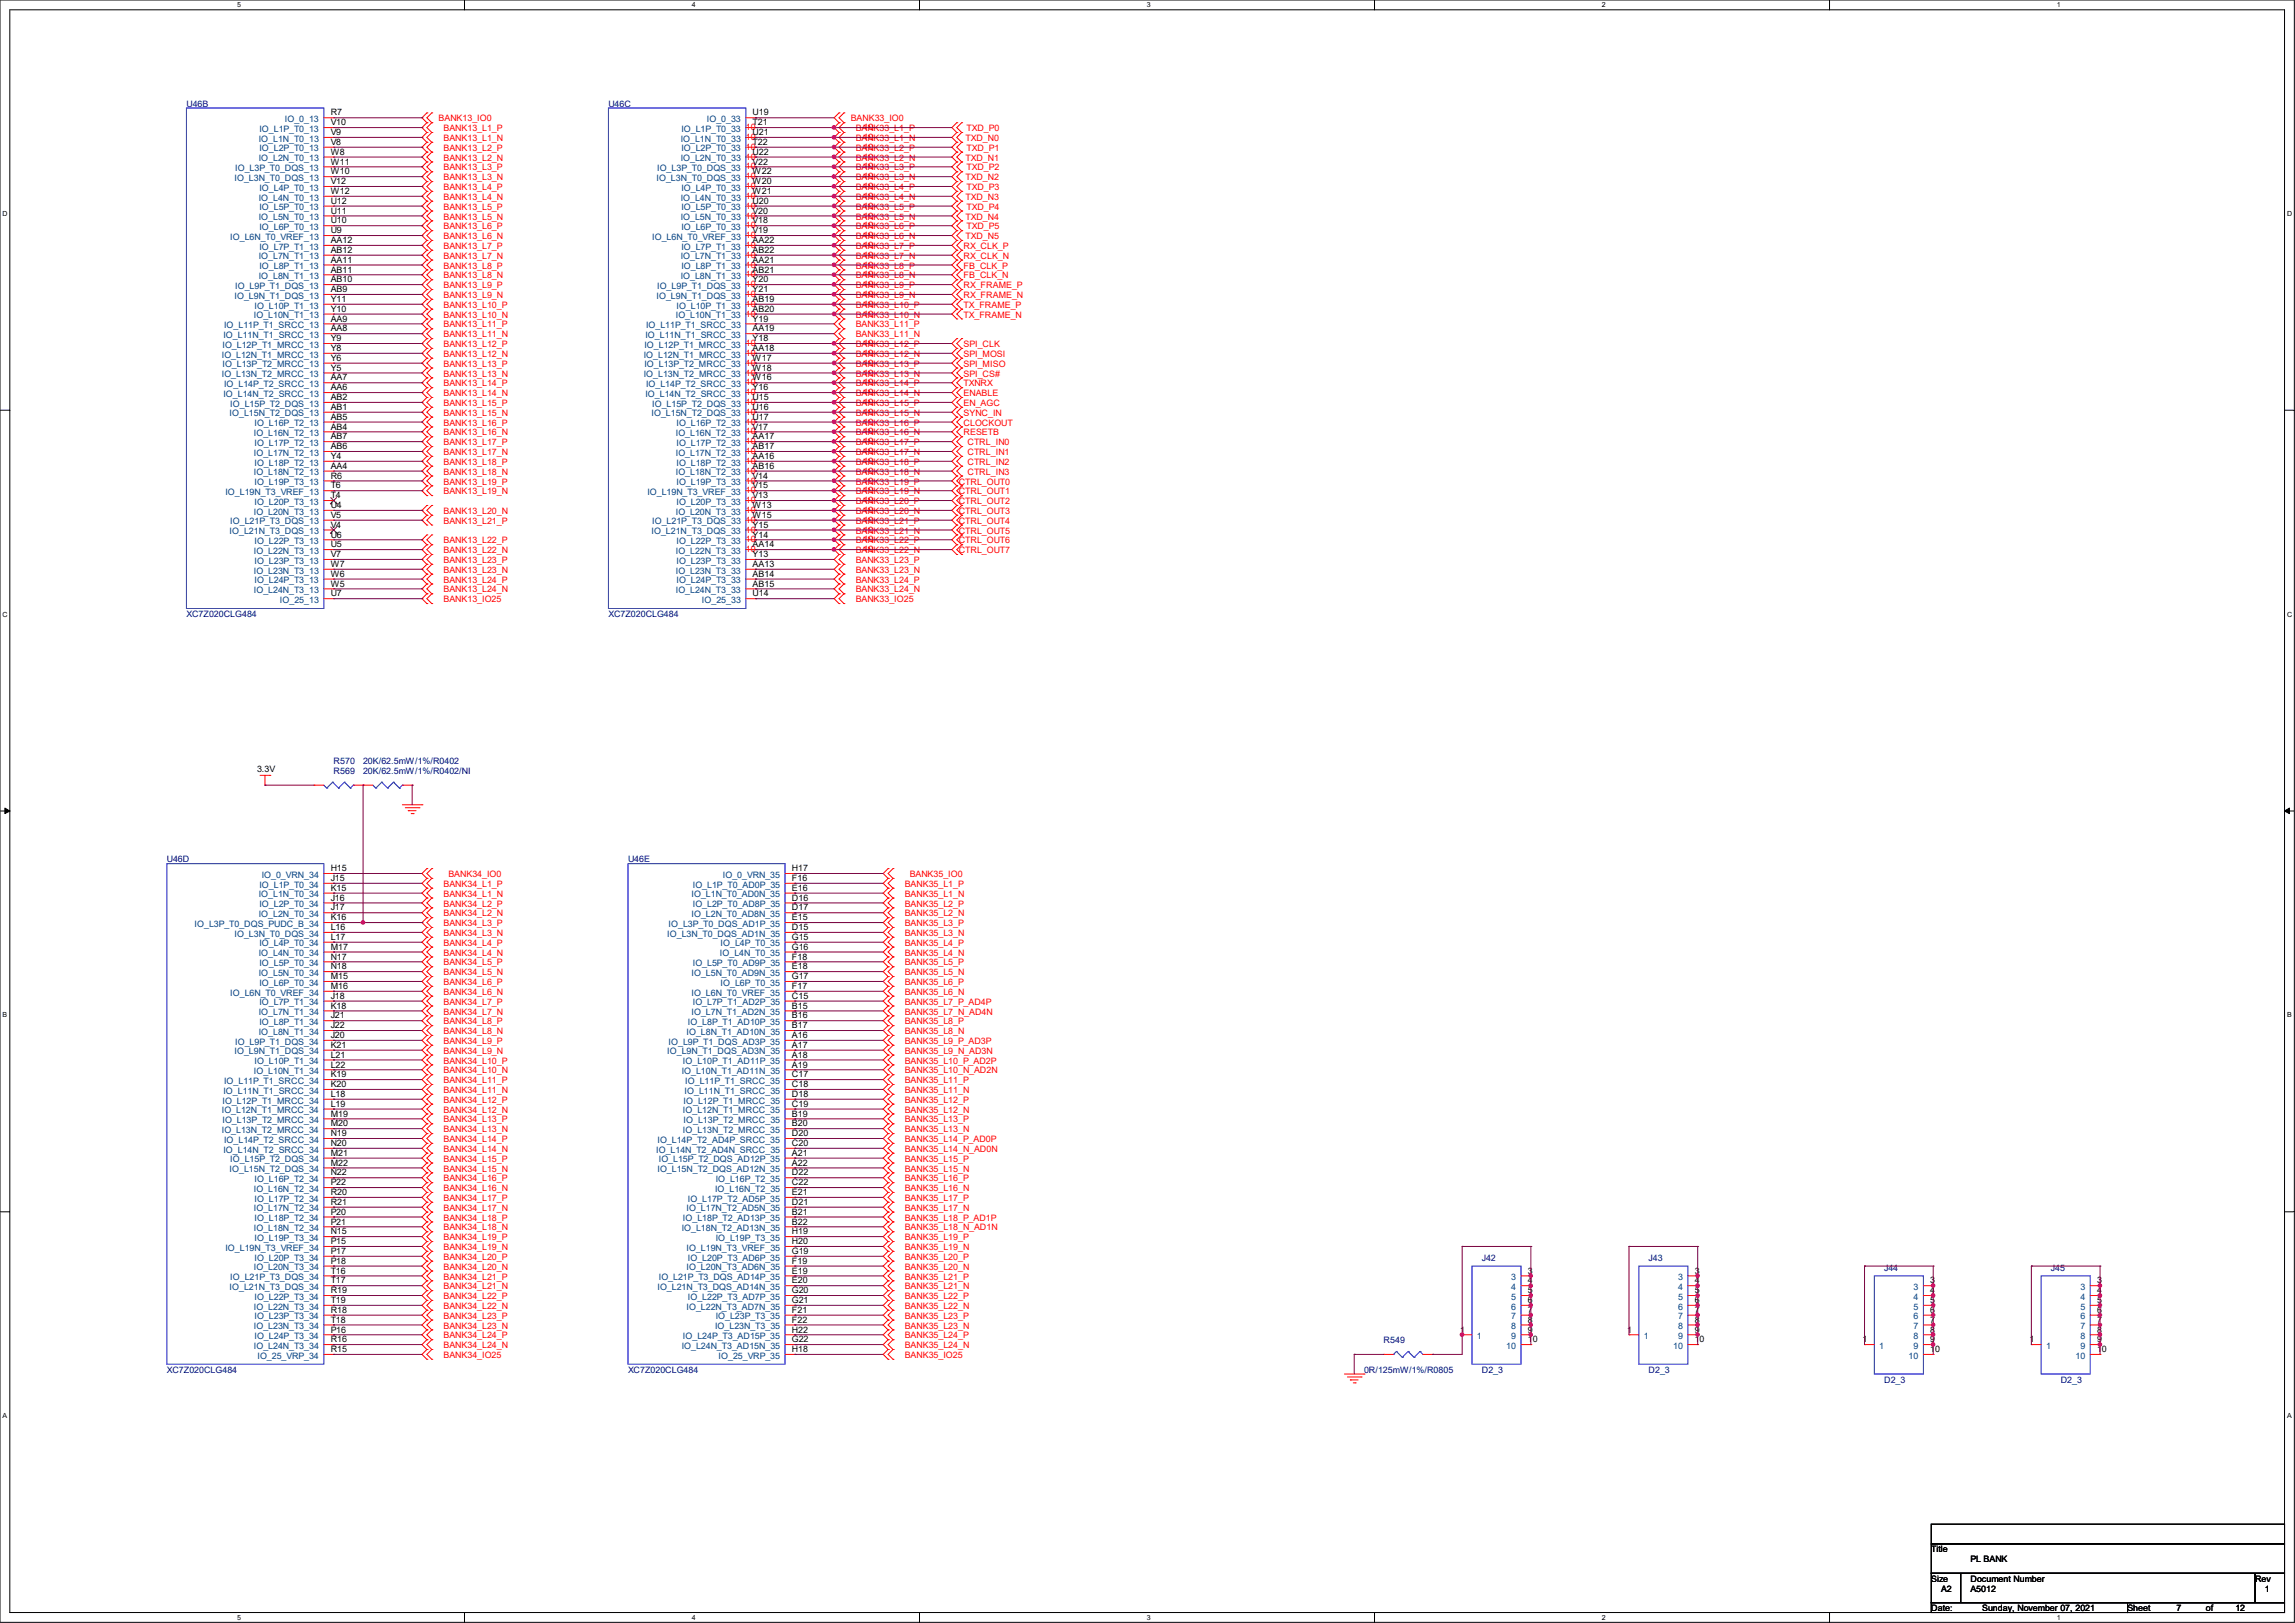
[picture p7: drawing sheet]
<svg xmlns="http://www.w3.org/2000/svg" width="297mm" height="210mm" viewBox="0 0 297 210" stroke-linecap="round" stroke-linejoin="round" font-family="sans-serif">
<defs><g id="words">
<g font-size="1.1" fill="#000080">
<text x="24.1" y="13.8">U46B</text>
<text x="78.7" y="13.8">U46C</text>
<text x="24.1" y="79.8">XC7Z020CLG484</text>
<text x="78.7" y="79.8">XC7Z020CLG484</text>
<text x="43.2" y="98.9">R570</text>
<text x="43.2" y="100.2">R569</text>
<text x="47" y="98.9">20K/62.5mW/1%/R0402</text>
<text x="47" y="100.2">20K/62.5mW/1%/R0402/NI</text>
<text x="21.6" y="111.6">U46D</text>
<text x="81.3" y="111.6">U46E</text>
<text x="191.8" y="163.2">J42</text>
<text x="213.4" y="163.2">J43</text>
<text x="243.8" y="164.4">J44</text>
<text x="265.4" y="164.4">J45</text>
<text x="179.1" y="173.8">R549</text>
<text x="21.6" y="177.6">XC7Z020CLG484</text>
<text x="81.3" y="177.6">XC7Z020CLG484</text>
<text x="176.5" y="177.6">0R/125mW/1%/R0805</text>
<text x="191.8" y="177.6">D2_3</text>
<text x="213.4" y="177.6">D2_3</text>
<text x="243.8" y="178.9">D2_3</text>
<text x="266.7" y="178.9">D2_3</text>
</g>
<g font-size="1.1" fill="#004080">
<text x="33.6" y="17.1">IO_L1P_T0_13</text>
<text x="36.9" y="15.8">IO_0_13</text>
<text x="88.2" y="17.1">IO_L1P_T0_33</text>
<text x="91.5" y="15.8">IO_0_33</text>
<text x="30.4" y="23.4">IO_L3N_T0_DQS_13</text>
<text x="30.4" y="22.1">IO_L3P_T0_DQS_13</text>
<text x="33.5" y="20.9">IO_L2N_T0_13</text>
<text x="33.5" y="18.3">IO_L1N_T0_13</text>
<text x="33.6" y="19.6">IO_L2P_T0_13</text>
<text x="85" y="23.4">IO_L3N_T0_DQS_33</text>
<text x="85" y="22.1">IO_L3P_T0_DQS_33</text>
<text x="88.1" y="20.9">IO_L2N_T0_33</text>
<text x="88.1" y="18.3">IO_L1N_T0_33</text>
<text x="88.2" y="19.6">IO_L2P_T0_33</text>
<text x="33.5" y="28.5">IO_L5N_T0_13</text>
<text x="33.5" y="26">IO_L4N_T0_13</text>
<text x="33.6" y="29.8">IO_L6P_T0_13</text>
<text x="33.6" y="27.2">IO_L5P_T0_13</text>
<text x="33.6" y="24.7">IO_L4P_T0_13</text>
<text x="88.1" y="28.5">IO_L5N_T0_33</text>
<text x="88.1" y="26">IO_L4N_T0_33</text>
<text x="88.2" y="29.8">IO_L6P_T0_33</text>
<text x="88.2" y="27.2">IO_L5P_T0_33</text>
<text x="88.2" y="24.7">IO_L4P_T0_33</text>
<text x="29.8" y="31">IO_L6N_T0_VREF_13</text>
<text x="33.5" y="33.6">IO_L7N_T1_13</text>
<text x="33.6" y="34.8">IO_L8P_T1_13</text>
<text x="33.6" y="32.3">IO_L7P_T1_13</text>
<text x="84.4" y="31">IO_L6N_T0_VREF_33</text>
<text x="88.1" y="33.6">IO_L7N_T1_33</text>
<text x="88.2" y="34.8">IO_L8P_T1_33</text>
<text x="88.2" y="32.3">IO_L7P_T1_33</text>
<text x="30.4" y="38.7">IO_L9N_T1_DQS_13</text>
<text x="30.4" y="37.4">IO_L9P_T1_DQS_13</text>
<text x="32.9" y="41.2">IO_L10N_T1_13</text>
<text x="32.9" y="39.9">IO_L10P_T1_13</text>
<text x="33.5" y="36.1">IO_L8N_T1_13</text>
<text x="85" y="38.7">IO_L9N_T1_DQS_33</text>
<text x="85" y="37.4">IO_L9P_T1_DQS_33</text>
<text x="87.5" y="41.2">IO_L10N_T1_33</text>
<text x="87.5" y="39.9">IO_L10P_T1_33</text>
<text x="88.1" y="36.1">IO_L8N_T1_33</text>
<text x="28.7" y="46.3">IO_L12N_T1_MRCC_13</text>
<text x="28.8" y="45">IO_L12P_T1_MRCC_13</text>
<text x="28.8" y="47.5">IO_L13P_T2_MRCC_13</text>
<text x="28.9" y="43.7">IO_L11N_T1_SRCC_13</text>
<text x="29" y="42.5">IO_L11P_T1_SRCC_13</text>
<text x="83.3" y="46.3">IO_L12N_T1_MRCC_33</text>
<text x="83.4" y="45">IO_L12P_T1_MRCC_33</text>
<text x="83.4" y="47.5">IO_L13P_T2_MRCC_33</text>
<text x="83.5" y="43.7">IO_L11N_T1_SRCC_33</text>
<text x="83.6" y="42.5">IO_L11P_T1_SRCC_33</text>
<text x="28.7" y="48.8">IO_L13N_T2_MRCC_13</text>
<text x="28.9" y="51.4">IO_L14N_T2_SRCC_13</text>
<text x="29" y="50.1">IO_L14P_T2_SRCC_13</text>
<text x="29.7" y="53.9">IO_L15N_T2_DQS_13</text>
<text x="29.8" y="52.6">IO_L15P_T2_DQS_13</text>
<text x="83.3" y="48.8">IO_L13N_T2_MRCC_33</text>
<text x="83.5" y="51.4">IO_L14N_T2_SRCC_33</text>
<text x="83.6" y="50.1">IO_L14P_T2_SRCC_33</text>
<text x="84.3" y="53.9">IO_L15N_T2_DQS_33</text>
<text x="84.4" y="52.6">IO_L15P_T2_DQS_33</text>
<text x="32.9" y="56.4">IO_L16N_T2_13</text>
<text x="32.9" y="59">IO_L17N_T2_13</text>
<text x="32.9" y="55.2">IO_L16P_T2_13</text>
<text x="32.9" y="57.7">IO_L17P_T2_13</text>
<text x="87.5" y="56.4">IO_L16N_T2_33</text>
<text x="87.5" y="59">IO_L17N_T2_33</text>
<text x="87.5" y="55.2">IO_L16P_T2_33</text>
<text x="87.5" y="57.7">IO_L17P_T2_33</text>
<text x="29.2" y="64.1">IO_L19N_T3_VREF_13</text>
<text x="32.9" y="61.5">IO_L18N_T2_13</text>
<text x="32.9" y="60.2">IO_L18P_T2_13</text>
<text x="32.9" y="62.8">IO_L19P_T3_13</text>
<text x="32.9" y="65.3">IO_L20P_T3_13</text>
<text x="83.8" y="64.1">IO_L19N_T3_VREF_33</text>
<text x="87.5" y="61.5">IO_L18N_T2_33</text>
<text x="87.5" y="60.2">IO_L18P_T2_33</text>
<text x="87.5" y="62.8">IO_L19P_T3_33</text>
<text x="87.5" y="65.3">IO_L20P_T3_33</text>
<text x="29.7" y="69.1">IO_L21N_T3_DQS_13</text>
<text x="29.8" y="67.9">IO_L21P_T3_DQS_13</text>
<text x="32.9" y="66.6">IO_L20N_T3_13</text>
<text x="32.9" y="71.7">IO_L22N_T3_13</text>
<text x="32.9" y="70.4">IO_L22P_T3_13</text>
<text x="84.3" y="69.1">IO_L21N_T3_DQS_33</text>
<text x="84.4" y="67.9">IO_L21P_T3_DQS_33</text>
<text x="87.5" y="66.6">IO_L20N_T3_33</text>
<text x="87.5" y="71.7">IO_L22N_T3_33</text>
<text x="87.5" y="70.4">IO_L22P_T3_33</text>
<text x="32.9" y="74.2">IO_L23N_T3_13</text>
<text x="32.9" y="76.8">IO_L24N_T3_13</text>
<text x="32.9" y="72.9">IO_L23P_T3_13</text>
<text x="32.9" y="75.5">IO_L24P_T3_13</text>
<text x="87.5" y="74.2">IO_L23N_T3_33</text>
<text x="87.5" y="76.8">IO_L24N_T3_33</text>
<text x="87.5" y="72.9">IO_L23P_T3_33</text>
<text x="87.5" y="75.5">IO_L24P_T3_33</text>
<text x="36.2" y="78">IO_25_13</text>
<text x="90.8" y="78">IO_25_33</text>
<text x="33.9" y="113.6">IO_0_VRN_34</text>
<text x="93.6" y="113.6">IO_0_VRN_35</text>
<text x="25.2" y="119.9">IO_L3P_T0_DQS_PUDC_B_34</text>
<text x="33.5" y="116.1">IO_L1N_T0_34</text>
<text x="33.5" y="118.7">IO_L2N_T0_34</text>
<text x="33.6" y="114.9">IO_L1P_T0_34</text>
<text x="33.6" y="117.4">IO_L2P_T0_34</text>
<text x="86.5" y="119.9">IO_L3P_T0_DQS_AD1P_35</text>
<text x="89.5" y="116.1">IO_L1N_T0_AD0N_35</text>
<text x="89.5" y="118.7">IO_L2N_T0_AD8N_35</text>
<text x="89.7" y="114.9">IO_L1P_T0_AD0P_35</text>
<text x="89.7" y="117.4">IO_L2P_T0_AD8P_35</text>
<text x="30.4" y="121.2">IO_L3N_T0_DQS_34</text>
<text x="33.5" y="123.7">IO_L4N_T0_34</text>
<text x="33.6" y="122.5">IO_L4P_T0_34</text>
<text x="33.6" y="125">IO_L5P_T0_34</text>
<text x="86.4" y="121.2">IO_L3N_T0_DQS_AD1N_35</text>
<text x="89.7" y="125">IO_L5P_T0_AD9P_35</text>
<text x="93.2" y="123.7">IO_L4N_T0_35</text>
<text x="93.3" y="122.5">IO_L4P_T0_35</text>
<text x="29.8" y="128.8">IO_L6N_T0_VREF_34</text>
<text x="33.5" y="126.3">IO_L5N_T0_34</text>
<text x="33.5" y="131.4">IO_L7N_T1_34</text>
<text x="33.6" y="127.6">IO_L6P_T0_34</text>
<text x="33.6" y="130.1">IO_L7P_T1_34</text>
<text x="89.5" y="126.3">IO_L5N_T0_AD9N_35</text>
<text x="89.5" y="128.8">IO_L6N_T0_VREF_35</text>
<text x="89.5" y="131.4">IO_L7N_T1_AD2N_35</text>
<text x="89.7" y="130.1">IO_L7P_T1_AD2P_35</text>
<text x="93.3" y="127.6">IO_L6P_T0_35</text>
<text x="30.4" y="136.4">IO_L9N_T1_DQS_34</text>
<text x="30.4" y="135.2">IO_L9P_T1_DQS_34</text>
<text x="32.9" y="137.7">IO_L10P_T1_34</text>
<text x="33.5" y="133.9">IO_L8N_T1_34</text>
<text x="33.6" y="132.6">IO_L8P_T1_34</text>
<text x="86.4" y="136.4">IO_L9N_T1_DQS_AD3N_35</text>
<text x="86.5" y="135.2">IO_L9P_T1_DQS_AD3P_35</text>
<text x="88.4" y="137.7">IO_L10P_T1_AD11P_35</text>
<text x="88.9" y="133.9">IO_L8N_T1_AD10N_35</text>
<text x="89" y="132.6">IO_L8P_T1_AD10P_35</text>
<text x="28.8" y="142.8">IO_L12P_T1_MRCC_34</text>
<text x="28.9" y="141.5">IO_L11N_T1_SRCC_34</text>
<text x="29" y="140.3">IO_L11P_T1_SRCC_34</text>
<text x="32.9" y="139">IO_L10N_T1_34</text>
<text x="88.2" y="139">IO_L10N_T1_AD11N_35</text>
<text x="88.5" y="142.8">IO_L12P_T1_MRCC_35</text>
<text x="88.6" y="141.5">IO_L11N_T1_SRCC_35</text>
<text x="88.7" y="140.3">IO_L11P_T1_SRCC_35</text>
<text x="28.7" y="144.1">IO_L12N_T1_MRCC_34</text>
<text x="28.7" y="146.6">IO_L13N_T2_MRCC_34</text>
<text x="28.8" y="145.3">IO_L13P_T2_MRCC_34</text>
<text x="28.9" y="149.1">IO_L14N_T2_SRCC_34</text>
<text x="29" y="147.9">IO_L14P_T2_SRCC_34</text>
<text x="84.9" y="149.1">IO_L14N_T2_AD4N_SRCC_35</text>
<text x="85.1" y="147.9">IO_L14P_T2_AD4P_SRCC_35</text>
<text x="88.4" y="144.1">IO_L12N_T1_MRCC_35</text>
<text x="88.4" y="146.6">IO_L13N_T2_MRCC_35</text>
<text x="88.5" y="145.3">IO_L13P_T2_MRCC_35</text>
<text x="29.7" y="151.7">IO_L15N_T2_DQS_34</text>
<text x="29.8" y="150.4">IO_L15P_T2_DQS_34</text>
<text x="32.9" y="154.2">IO_L16N_T2_34</text>
<text x="32.9" y="153">IO_L16P_T2_34</text>
<text x="32.9" y="155.5">IO_L17P_T2_34</text>
<text x="85.1" y="151.7">IO_L15N_T2_DQS_AD12N_35</text>
<text x="85.3" y="150.4">IO_L15P_T2_DQS_AD12P_35</text>
<text x="89" y="155.5">IO_L17P_T2_AD5P_35</text>
<text x="92.5" y="154.2">IO_L16N_T2_35</text>
<text x="92.6" y="153">IO_L16P_T2_35</text>
<text x="29.2" y="161.8">IO_L19N_T3_VREF_34</text>
<text x="32.9" y="156.8">IO_L17N_T2_34</text>
<text x="32.9" y="159.3">IO_L18N_T2_34</text>
<text x="32.9" y="158">IO_L18P_T2_34</text>
<text x="32.9" y="160.6">IO_L19P_T3_34</text>
<text x="88.2" y="159.3">IO_L18N_T2_AD13N_35</text>
<text x="88.4" y="158">IO_L18P_T2_AD13P_35</text>
<text x="88.9" y="156.8">IO_L17N_T2_AD5N_35</text>
<text x="88.9" y="161.8">IO_L19N_T3_VREF_35</text>
<text x="92.6" y="160.6">IO_L19P_T3_35</text>
<text x="29.7" y="166.9">IO_L21N_T3_DQS_34</text>
<text x="29.8" y="165.7">IO_L21P_T3_DQS_34</text>
<text x="32.9" y="164.4">IO_L20N_T3_34</text>
<text x="32.9" y="163.1">IO_L20P_T3_34</text>
<text x="85.1" y="166.9">IO_L21N_T3_DQS_AD14N_35</text>
<text x="85.3" y="165.7">IO_L21P_T3_DQS_AD14P_35</text>
<text x="88.9" y="164.4">IO_L20N_T3_AD6N_35</text>
<text x="89" y="163.1">IO_L20P_T3_AD6P_35</text>
<text x="195.6" y="165.7">3</text>
<text x="195.6" y="166.9">4</text>
<text x="217.2" y="165.7">3</text>
<text x="217.2" y="166.9">4</text>
<text x="247.6" y="166.9">3</text>
<text x="269.2" y="166.9">3</text>
<text x="32.9" y="169.5">IO_L22N_T3_34</text>
<text x="32.9" y="172">IO_L23N_T3_34</text>
<text x="32.9" y="168.2">IO_L22P_T3_34</text>
<text x="32.9" y="170.7">IO_L23P_T3_34</text>
<text x="32.9" y="173.3">IO_L24P_T3_34</text>
<text x="88.4" y="173.3">IO_L24P_T3_AD15P_35</text>
<text x="88.9" y="169.5">IO_L22N_T3_AD7N_35</text>
<text x="89" y="168.2">IO_L22P_T3_AD7P_35</text>
<text x="92.5" y="172">IO_L23N_T3_35</text>
<text x="92.6" y="170.7">IO_L23P_T3_35</text>
<text x="191.1" y="173.3">1</text>
<text x="195.6" y="168.2">5</text>
<text x="195.6" y="169.5">6</text>
<text x="195.6" y="170.7">7</text>
<text x="195.6" y="172">8</text>
<text x="195.6" y="173.3">9</text>
<text x="212.7" y="173.3">1</text>
<text x="217.2" y="168.2">5</text>
<text x="217.2" y="169.5">6</text>
<text x="217.2" y="170.7">7</text>
<text x="217.2" y="172">8</text>
<text x="217.2" y="173.3">9</text>
<text x="247.6" y="168.2">4</text>
<text x="247.6" y="169.5">5</text>
<text x="247.6" y="170.7">6</text>
<text x="247.6" y="172">7</text>
<text x="247.6" y="173.3">8</text>
<text x="269.2" y="168.2">4</text>
<text x="269.2" y="169.5">5</text>
<text x="269.2" y="170.7">6</text>
<text x="269.2" y="172">7</text>
<text x="269.2" y="173.3">8</text>
<text x="32.9" y="174.5">IO_L24N_T3_34</text>
<text x="33.3" y="175.8">IO_25_VRP_34</text>
<text x="88.2" y="174.5">IO_L24N_T3_AD15N_35</text>
<text x="93" y="175.8">IO_25_VRP_35</text>
<text x="194.9" y="174.5">10</text>
<text x="216.5" y="174.5">10</text>
<text x="243.2" y="174.5">1</text>
<text x="247" y="175.8">10</text>
<text x="247.6" y="174.5">9</text>
<text x="264.8" y="174.5">1</text>
<text x="268.6" y="175.8">10</text>
<text x="269.2" y="174.5">9</text>
</g>
<g font-size="1.1">
<text x="42.8" y="16.2">V10</text>
<text x="42.8" y="17.5">V9</text>
<text x="42.8" y="14.9">R7</text>
<text x="97.4" y="16.2">T21</text>
<text x="97.4" y="17.5">U21</text>
<text x="97.4" y="14.9">U19</text>
<text x="42.8" y="23.8">V12</text>
<text x="42.8" y="21.3">W11</text>
<text x="42.8" y="22.6">W10</text>
<text x="42.8" y="20">W8</text>
<text x="42.8" y="18.8">V8</text>
<text x="97.4" y="23.8">W20</text>
<text x="97.4" y="21.3">V22</text>
<text x="97.4" y="22.6">W22</text>
<text x="97.4" y="20">U22</text>
<text x="97.4" y="18.8">T22</text>
<text x="42.8" y="28.9">U10</text>
<text x="42.8" y="27.6">U11</text>
<text x="42.8" y="26.4">U12</text>
<text x="42.8" y="25.1">W12</text>
<text x="97.4" y="28.9">V18</text>
<text x="97.4" y="27.6">V20</text>
<text x="97.4" y="26.4">U20</text>
<text x="97.4" y="25.1">W21</text>
<text x="42.8" y="30.2">U9</text>
<text x="42.8" y="35.3">AB11</text>
<text x="42.8" y="34">AA11</text>
<text x="42.8" y="32.7">AB12</text>
<text x="42.8" y="31.5">AA12</text>
<text x="97.4" y="30.2">V19</text>
<text x="97.4" y="35.3">AB21</text>
<text x="97.4" y="34">AA21</text>
<text x="97.4" y="32.7">AB22</text>
<text x="97.4" y="31.5">AA22</text>
<text x="42.8" y="41.6">AA9</text>
<text x="42.8" y="39.1">Y11</text>
<text x="42.8" y="40.3">Y10</text>
<text x="42.8" y="37.8">AB9</text>
<text x="42.8" y="36.5">AB10</text>
<text x="97.4" y="41.6">Y19</text>
<text x="97.4" y="39.1">AB19</text>
<text x="97.4" y="40.3">AB20</text>
<text x="97.4" y="37.8">Y21</text>
<text x="97.4" y="36.5">Y20</text>
<text x="42.8" y="42.9">AA8</text>
<text x="42.8" y="44.2">Y9</text>
<text x="42.8" y="45.4">Y8</text>
<text x="42.8" y="46.7">Y6</text>
<text x="42.8" y="48">Y5</text>
<text x="97.4" y="42.9">AA19</text>
<text x="97.4" y="44.2">Y18</text>
<text x="97.4" y="45.4">AA18</text>
<text x="97.4" y="46.7">W17</text>
<text x="97.4" y="48">W18</text>
<text x="42.8" y="49.2">AA7</text>
<text x="42.8" y="50.5">AA6</text>
<text x="42.8" y="51.8">AB2</text>
<text x="42.8" y="53">AB1</text>
<text x="97.4" y="49.2">W16</text>
<text x="97.4" y="50.5">Y16</text>
<text x="97.4" y="51.8">U15</text>
<text x="97.4" y="53">U16</text>
<text x="42.8" y="54.3">AB5</text>
<text x="42.8" y="55.6">AB4</text>
<text x="42.8" y="56.9">AB7</text>
<text x="42.8" y="58.1">AB6</text>
<text x="42.8" y="59.4">Y4</text>
<text x="97.4" y="54.3">U17</text>
<text x="97.4" y="55.6">V17</text>
<text x="97.4" y="56.9">AA17</text>
<text x="97.4" y="58.1">AB17</text>
<text x="97.4" y="59.4">AA16</text>
<text x="42.8" y="60.7">AA4</text>
<text x="42.8" y="61.9">R6</text>
<text x="42.8" y="63.2">T6</text>
<text x="42.8" y="64.5">T4</text>
<text x="42.8" y="65.7">U4</text>
<text x="97.4" y="60.7">AB16</text>
<text x="97.4" y="61.9">V14</text>
<text x="97.4" y="63.2">V15</text>
<text x="97.4" y="64.5">V13</text>
<text x="97.4" y="65.7">W13</text>
<text x="42.8" y="67">V5</text>
<text x="42.8" y="68.3">V4</text>
<text x="42.8" y="69.6">U6</text>
<text x="42.8" y="70.8">U5</text>
<text x="97.4" y="67">W15</text>
<text x="97.4" y="68.3">Y15</text>
<text x="97.4" y="69.6">Y14</text>
<text x="97.4" y="70.8">AA14</text>
<text x="42.8" y="72.1">V7</text>
<text x="42.8" y="73.4">W7</text>
<text x="42.8" y="75.9">W5</text>
<text x="42.8" y="74.6">W6</text>
<text x="42.8" y="77.2">U7</text>
<text x="97.4" y="72.1">Y13</text>
<text x="97.4" y="73.4">AA13</text>
<text x="97.4" y="75.9">AB15</text>
<text x="97.4" y="74.6">AB14</text>
<text x="97.4" y="77.2">U14</text>
<text x="33.3" y="99.9">3.3V</text>
<text x="42.8" y="112.7">H15</text>
<text x="102.5" y="112.7">H17</text>
<text x="42.8" y="114">J15</text>
<text x="42.8" y="115.3">K15</text>
<text x="42.8" y="116.5">J16</text>
<text x="42.8" y="117.8">J17</text>
<text x="42.8" y="119.1">K16</text>
<text x="102.5" y="114">F16</text>
<text x="102.5" y="115.3">E16</text>
<text x="102.5" y="116.5">D16</text>
<text x="102.5" y="117.8">D17</text>
<text x="102.5" y="119.1">E15</text>
<text x="42.8" y="120.4">L16</text>
<text x="42.8" y="121.6">L17</text>
<text x="42.8" y="122.9">M17</text>
<text x="42.8" y="124.2">N17</text>
<text x="42.8" y="125.4">N18</text>
<text x="102.5" y="120.4">D15</text>
<text x="102.5" y="121.6">G15</text>
<text x="102.5" y="122.9">G16</text>
<text x="102.5" y="124.2">F18</text>
<text x="102.5" y="125.4">E18</text>
<text x="42.8" y="126.7">M15</text>
<text x="42.8" y="128">M16</text>
<text x="42.8" y="129.2">J18</text>
<text x="42.8" y="130.5">K18</text>
<text x="42.8" y="131.8">J21</text>
<text x="102.5" y="126.7">G17</text>
<text x="102.5" y="128">F17</text>
<text x="102.5" y="129.2">C15</text>
<text x="102.5" y="130.5">B15</text>
<text x="102.5" y="131.8">B16</text>
<text x="42.8" y="133.1">J22</text>
<text x="42.8" y="134.3">J20</text>
<text x="42.8" y="135.6">K21</text>
<text x="42.8" y="136.9">L21</text>
<text x="102.5" y="134.3">A16</text>
<text x="102.5" y="135.6">A17</text>
<text x="102.5" y="133.1">B17</text>
<text x="102.5" y="136.9">A18</text>
<text x="42.8" y="138.1">L22</text>
<text x="42.8" y="139.4">K19</text>
<text x="42.8" y="140.7">K20</text>
<text x="42.8" y="141.9">L18</text>
<text x="42.8" y="143.2">L19</text>
<text x="102.5" y="138.1">A19</text>
<text x="102.5" y="139.4">C17</text>
<text x="102.5" y="140.7">C18</text>
<text x="102.5" y="141.9">D18</text>
<text x="102.5" y="143.2">C19</text>
<text x="42.8" y="144.5">M19</text>
<text x="42.8" y="145.8">M20</text>
<text x="42.8" y="147">N19</text>
<text x="42.8" y="148.3">N20</text>
<text x="42.8" y="149.6">M21</text>
<text x="102.5" y="144.5">B19</text>
<text x="102.5" y="145.8">B20</text>
<text x="102.5" y="147">D20</text>
<text x="102.5" y="148.3">C20</text>
<text x="102.5" y="149.6">A21</text>
<text x="42.8" y="150.8">M22</text>
<text x="42.8" y="152.1">N22</text>
<text x="42.8" y="153.4">P22</text>
<text x="42.8" y="154.6">R20</text>
<text x="42.8" y="155.9">R21</text>
<text x="102.5" y="152.1">D22</text>
<text x="102.5" y="153.4">C22</text>
<text x="102.5" y="150.8">A22</text>
<text x="102.5" y="154.6">E21</text>
<text x="102.5" y="155.9">D21</text>
<text x="42.8" y="157.2">P20</text>
<text x="42.8" y="158.5">P21</text>
<text x="42.8" y="159.7">N15</text>
<text x="42.8" y="161">P15</text>
<text x="102.5" y="157.2">B21</text>
<text x="102.5" y="158.5">B22</text>
<text x="102.5" y="159.7">H19</text>
<text x="102.5" y="161">H20</text>
<text x="42.8" y="162.3">P17</text>
<text x="42.8" y="163.5">P18</text>
<text x="42.8" y="164.8">T16</text>
<text x="42.8" y="166.1">T17</text>
<text x="42.8" y="167.3">R19</text>
<text x="102.5" y="162.3">G19</text>
<text x="102.5" y="163.5">F19</text>
<text x="102.5" y="164.8">E19</text>
<text x="102.5" y="166.1">E20</text>
<text x="102.5" y="167.3">G20</text>
<text x="197.7" y="164.8">3</text>
<text x="197.7" y="166.1">4</text>
<text x="197.7" y="167.3">5</text>
<text x="219.3" y="164.8">3</text>
<text x="219.3" y="166.1">4</text>
<text x="219.3" y="167.3">5</text>
<text x="249.8" y="166.1">3</text>
<text x="249.8" y="167.3">4</text>
<text x="271.4" y="166.1">3</text>
<text x="271.4" y="167.3">4</text>
<text x="42.8" y="168.6">T19</text>
<text x="42.8" y="169.9">R18</text>
<text x="42.8" y="171.2">T18</text>
<text x="42.8" y="172.4">P16</text>
<text x="42.8" y="173.7">R16</text>
<text x="102.5" y="168.6">G21</text>
<text x="102.5" y="169.9">F21</text>
<text x="102.5" y="172.4">H22</text>
<text x="102.5" y="171.2">F22</text>
<text x="102.5" y="173.7">G22</text>
<text x="189" y="172.4">1</text>
<text x="197.7" y="168.6">6</text>
<text x="197.7" y="169.9">7</text>
<text x="197.7" y="171.2">8</text>
<text x="197.7" y="172.4">9</text>
<text x="197.7" y="173.7">10</text>
<text x="210.6" y="172.4">1</text>
<text x="219.3" y="168.6">6</text>
<text x="219.3" y="169.9">7</text>
<text x="219.3" y="171.2">8</text>
<text x="219.3" y="172.4">9</text>
<text x="219.3" y="173.7">10</text>
<text x="241" y="173.7">1</text>
<text x="249.8" y="168.6">5</text>
<text x="249.8" y="169.9">6</text>
<text x="249.8" y="171.2">7</text>
<text x="249.8" y="172.4">8</text>
<text x="249.8" y="173.7">9</text>
<text x="262.6" y="173.7">1</text>
<text x="271.4" y="168.6">5</text>
<text x="271.4" y="169.9">6</text>
<text x="271.4" y="171.2">7</text>
<text x="271.4" y="172.4">8</text>
<text x="271.4" y="173.7">9</text>
<text x="42.8" y="175">R15</text>
<text x="102.5" y="175">H18</text>
<text x="249.8" y="175">10</text>
<text x="271.4" y="175">10</text>
<text x="249.9" y="200.9">Title</text>
<text x="255" y="202.1">PL BANK</text>
<text x="249.9" y="204.7">Size</text>
<text x="249.9" y="208.5">Date:</text>
<text x="251.2" y="206">A2</text>
<text x="255" y="204.7">Document Number</text>
<text x="255" y="206">A5012</text>
<text x="256.5" y="208.5">Sunday, November 07, 2021</text>
<text x="275.3" y="208.5">Sheet</text>
<text x="281.7" y="208.5">7</text>
<text x="285.5" y="208.5">of</text>
<text x="289.3" y="208.5">12</text>
<text x="291.8" y="204.7">Rev</text>
<text x="293.1" y="206">1</text>
</g>
<g font-size="1.1" fill="#f00">
<text x="56.8" y="15.7">BANK13_IO0</text>
<text x="57.4" y="17">BANK13_L1_P</text>
<text x="96.5" y="16.8">10</text>
<text x="110.1" y="15.7">BANK33_IO0</text>
<text x="110.7" y="17">BANK33_L1_P</text>
<text x="111.8" y="16.8">10</text>
<text x="125.1" y="17">TXD_P0</text>
<text x="57.4" y="18.2">BANK13_L1_N</text>
<text x="57.4" y="19.5">BANK13_L2_P</text>
<text x="57.4" y="20.8">BANK13_L2_N</text>
<text x="57.4" y="22.1">BANK13_L3_P</text>
<text x="57.4" y="23.3">BANK13_L3_N</text>
<text x="96.5" y="18.1">10</text>
<text x="96.5" y="19.4">10</text>
<text x="96.5" y="20.7">10</text>
<text x="96.5" y="21.9">10</text>
<text x="96.5" y="23.2">10</text>
<text x="110.7" y="18.2">BANK33_L1_N</text>
<text x="110.7" y="19.5">BANK33_L2_P</text>
<text x="110.7" y="20.8">BANK33_L2_N</text>
<text x="110.7" y="22.1">BANK33_L3_P</text>
<text x="110.7" y="23.3">BANK33_L3_N</text>
<text x="111.8" y="18.1">10</text>
<text x="111.8" y="20.7">10</text>
<text x="111.8" y="19.4">10</text>
<text x="111.8" y="23.2">10</text>
<text x="111.8" y="21.9">10</text>
<text x="125" y="18.2">TXD_N0</text>
<text x="125" y="20.8">TXD_N1</text>
<text x="125" y="23.3">TXD_N2</text>
<text x="125.1" y="19.5">TXD_P1</text>
<text x="125.1" y="22.1">TXD_P2</text>
<text x="57.4" y="24.6">BANK13_L4_P</text>
<text x="57.4" y="25.9">BANK13_L4_N</text>
<text x="57.4" y="27.1">BANK13_L5_P</text>
<text x="57.4" y="28.4">BANK13_L5_N</text>
<text x="57.4" y="29.7">BANK13_L6_P</text>
<text x="96.5" y="24.5">10</text>
<text x="96.5" y="25.7">10</text>
<text x="96.5" y="27">10</text>
<text x="96.5" y="28.3">10</text>
<text x="96.5" y="29.5">10</text>
<text x="110.7" y="24.6">BANK33_L4_P</text>
<text x="110.7" y="25.9">BANK33_L4_N</text>
<text x="110.7" y="27.1">BANK33_L5_P</text>
<text x="110.7" y="28.4">BANK33_L5_N</text>
<text x="110.7" y="29.7">BANK33_L6_P</text>
<text x="111.8" y="25.7">10</text>
<text x="111.8" y="24.5">10</text>
<text x="111.8" y="28.3">10</text>
<text x="111.8" y="27">10</text>
<text x="111.8" y="29.5">10</text>
<text x="125" y="25.9">TXD_N3</text>
<text x="125" y="28.4">TXD_N4</text>
<text x="125.1" y="24.6">TXD_P3</text>
<text x="125.1" y="27.1">TXD_P4</text>
<text x="125.1" y="29.7">TXD_P5</text>
<text x="57.4" y="30.9">BANK13_L6_N</text>
<text x="57.4" y="32.2">BANK13_L7_P</text>
<text x="57.4" y="33.5">BANK13_L7_N</text>
<text x="57.4" y="34.8">BANK13_L8_P</text>
<text x="96.5" y="30.8">10</text>
<text x="96.5" y="32.1">10</text>
<text x="96.5" y="33.4">10</text>
<text x="96.5" y="34.6">10</text>
<text x="96.5" y="35.9">10</text>
<text x="110.7" y="30.9">BANK33_L6_N</text>
<text x="110.7" y="32.2">BANK33_L7_P</text>
<text x="110.7" y="33.5">BANK33_L7_N</text>
<text x="110.7" y="34.8">BANK33_L8_P</text>
<text x="111.8" y="33.4">10</text>
<text x="111.8" y="32.1">10</text>
<text x="111.8" y="35.9">10</text>
<text x="111.8" y="34.6">10</text>
<text x="111.8" y="30.8">10</text>
<text x="124.7" y="33.5">RX_CLK_N</text>
<text x="124.7" y="32.2">RX_CLK_P</text>
<text x="124.7" y="34.8">FB_CLK_P</text>
<text x="125" y="30.9">TXD_N5</text>
<text x="57.4" y="36">BANK13_L8_N</text>
<text x="57.4" y="37.3">BANK13_L9_P</text>
<text x="57.4" y="38.6">BANK13_L9_N</text>
<text x="57.4" y="39.8">BANK13_L10_P</text>
<text x="57.4" y="41.1">BANK13_L10_N</text>
<text x="96.5" y="37.2">10</text>
<text x="96.5" y="38.4">10</text>
<text x="96.5" y="39.7">10</text>
<text x="96.5" y="41">10</text>
<text x="110.7" y="36">BANK33_L8_N</text>
<text x="110.7" y="37.3">BANK33_L9_P</text>
<text x="110.7" y="38.6">BANK33_L9_N</text>
<text x="110.7" y="39.8">BANK33_L10_P</text>
<text x="110.7" y="41.1">BANK33_L10_N</text>
<text x="111.8" y="38.4">10</text>
<text x="111.8" y="37.2">10</text>
<text x="111.8" y="41">10</text>
<text x="111.8" y="39.7">10</text>
<text x="124.7" y="38.6">RX_FRAME_N</text>
<text x="124.7" y="37.3">RX_FRAME_P</text>
<text x="124.7" y="41.1">TX_FRAME_N</text>
<text x="124.7" y="39.8">TX_FRAME_P</text>
<text x="124.7" y="36">FB_CLK_N</text>
<text x="57.4" y="42.4">BANK13_L11_P</text>
<text x="57.4" y="43.6">BANK13_L11_N</text>
<text x="57.4" y="44.9">BANK13_L12_P</text>
<text x="57.4" y="46.2">BANK13_L12_N</text>
<text x="57.4" y="47.5">BANK13_L13_P</text>
<text x="96.5" y="44.8">10</text>
<text x="96.5" y="46.1">10</text>
<text x="96.5" y="47.3">10</text>
<text x="110.7" y="42.4">BANK33_L11_P</text>
<text x="110.7" y="43.6">BANK33_L11_N</text>
<text x="110.7" y="44.9">BANK33_L12_P</text>
<text x="110.7" y="46.2">BANK33_L12_N</text>
<text x="110.7" y="47.5">BANK33_L13_P</text>
<text x="111.8" y="44.8">10</text>
<text x="111.8" y="46.1">10</text>
<text x="111.8" y="47.3">10</text>
<text x="124.7" y="44.9">SPI_CLK</text>
<text x="124.7" y="46.2">SPI_MOSI</text>
<text x="124.7" y="47.5">SPI_MISO</text>
<text x="57.4" y="48.7">BANK13_L13_N</text>
<text x="57.4" y="50">BANK13_L14_P</text>
<text x="57.4" y="51.3">BANK13_L14_N</text>
<text x="57.4" y="52.5">BANK13_L15_P</text>
<text x="57.4" y="53.8">BANK13_L15_N</text>
<text x="96.5" y="48.6">10</text>
<text x="96.5" y="49.9">10</text>
<text x="96.5" y="51.1">10</text>
<text x="96.5" y="52.4">10</text>
<text x="96.5" y="53.7">10</text>
<text x="110.7" y="48.7">BANK33_L13_N</text>
<text x="110.7" y="50">BANK33_L14_P</text>
<text x="110.7" y="51.3">BANK33_L14_N</text>
<text x="110.7" y="52.5">BANK33_L15_P</text>
<text x="110.7" y="53.8">BANK33_L15_N</text>
<text x="111.8" y="48.6">10</text>
<text x="111.8" y="49.9">10</text>
<text x="111.8" y="51.1">10</text>
<text x="111.8" y="52.4">10</text>
<text x="111.8" y="53.7">10</text>
<text x="124.7" y="48.7">SPI_CS#</text>
<text x="124.7" y="50">TXNRX</text>
<text x="124.7" y="51.3">ENABLE</text>
<text x="124.7" y="52.5">EN_AGC</text>
<text x="124.7" y="53.8">SYNC_IN</text>
<text x="57.4" y="55.1">BANK13_L16_P</text>
<text x="57.4" y="56.3">BANK13_L16_N</text>
<text x="57.4" y="57.6">BANK13_L17_P</text>
<text x="57.4" y="58.9">BANK13_L17_N</text>
<text x="96.5" y="55">10</text>
<text x="96.5" y="56.2">10</text>
<text x="96.5" y="57.5">10</text>
<text x="96.5" y="58.8">10</text>
<text x="110.7" y="55.1">BANK33_L16_P</text>
<text x="110.7" y="56.3">BANK33_L16_N</text>
<text x="110.7" y="57.6">BANK33_L17_P</text>
<text x="110.7" y="58.9">BANK33_L17_N</text>
<text x="111.8" y="55">10</text>
<text x="111.8" y="56.2">10</text>
<text x="111.8" y="57.5">10</text>
<text x="111.8" y="58.8">10</text>
<text x="124.7" y="55.1">CLOCKOUT</text>
<text x="124.7" y="56.3">RESETB</text>
<text x="125.2" y="57.6">CTRL_IN0</text>
<text x="125.2" y="58.9">CTRL_IN1</text>
<text x="57.4" y="60.2">BANK13_L18_P</text>
<text x="57.4" y="61.4">BANK13_L18_N</text>
<text x="57.4" y="62.7">BANK13_L19_P</text>
<text x="57.4" y="64">BANK13_L19_N</text>
<text x="96.5" y="60">10</text>
<text x="96.5" y="61.3">10</text>
<text x="96.5" y="62.6">10</text>
<text x="96.5" y="63.8">10</text>
<text x="96.5" y="65.1">10</text>
<text x="110.7" y="60.2">BANK33_L18_P</text>
<text x="110.7" y="61.4">BANK33_L18_N</text>
<text x="110.7" y="62.7">BANK33_L19_P</text>
<text x="110.7" y="64">BANK33_L19_N</text>
<text x="110.7" y="65.2">BANK33_L20_P</text>
<text x="111.8" y="60">10</text>
<text x="111.8" y="61.3">10</text>
<text x="111.8" y="62.6">10</text>
<text x="111.8" y="63.8">10</text>
<text x="111.8" y="65.1">10</text>
<text x="124.1" y="62.7">CTRL_OUT0</text>
<text x="124.1" y="64">CTRL_OUT1</text>
<text x="124.1" y="65.2">CTRL_OUT2</text>
<text x="125.2" y="60.2">CTRL_IN2</text>
<text x="125.2" y="61.4">CTRL_IN3</text>
<text x="57.4" y="66.5">BANK13_L20_N</text>
<text x="57.4" y="67.8">BANK13_L21_P</text>
<text x="57.4" y="70.3">BANK13_L22_P</text>
<text x="57.4" y="71.6">BANK13_L22_N</text>
<text x="96.5" y="66.4">10</text>
<text x="96.5" y="67.7">10</text>
<text x="96.5" y="68.9">10</text>
<text x="96.5" y="70.2">10</text>
<text x="96.5" y="71.5">10</text>
<text x="110.7" y="66.5">BANK33_L20_N</text>
<text x="110.7" y="67.8">BANK33_L21_P</text>
<text x="110.7" y="69">BANK33_L21_N</text>
<text x="110.7" y="70.3">BANK33_L22_P</text>
<text x="110.7" y="71.6">BANK33_L22_N</text>
<text x="111.8" y="66.4">10</text>
<text x="111.8" y="67.7">10</text>
<text x="111.8" y="68.9">10</text>
<text x="111.8" y="70.2">10</text>
<text x="111.8" y="71.5">10</text>
<text x="124.1" y="66.5">CTRL_OUT3</text>
<text x="124.1" y="67.8">CTRL_OUT4</text>
<text x="124.1" y="69">CTRL_OUT5</text>
<text x="124.1" y="70.3">CTRL_OUT6</text>
<text x="124.1" y="71.6">CTRL_OUT7</text>
<text x="57.4" y="72.9">BANK13_L23_P</text>
<text x="57.4" y="74.1">BANK13_L23_N</text>
<text x="57.4" y="75.4">BANK13_L24_P</text>
<text x="57.4" y="76.7">BANK13_L24_N</text>
<text x="57.4" y="77.9">BANK13_IO25</text>
<text x="110.7" y="72.9">BANK33_L23_P</text>
<text x="110.7" y="74.1">BANK33_L23_N</text>
<text x="110.7" y="75.4">BANK33_L24_P</text>
<text x="110.7" y="76.7">BANK33_L24_N</text>
<text x="110.7" y="77.9">BANK33_IO25</text>
<text x="58" y="113.5">BANK34_IO0</text>
<text x="117.7" y="113.5">BANK35_IO0</text>
<text x="57.4" y="114.8">BANK34_L1_P</text>
<text x="57.4" y="116">BANK34_L1_N</text>
<text x="57.4" y="117.3">BANK34_L2_P</text>
<text x="57.4" y="118.6">BANK34_L2_N</text>
<text x="57.4" y="119.8">BANK34_L3_P</text>
<text x="117.1" y="114.8">BANK35_L1_P</text>
<text x="117.1" y="116">BANK35_L1_N</text>
<text x="117.1" y="117.3">BANK35_L2_P</text>
<text x="117.1" y="118.6">BANK35_L2_N</text>
<text x="117.1" y="119.8">BANK35_L3_P</text>
<text x="57.4" y="121.1">BANK34_L3_N</text>
<text x="57.4" y="122.4">BANK34_L4_P</text>
<text x="57.4" y="123.7">BANK34_L4_N</text>
<text x="57.4" y="124.9">BANK34_L5_P</text>
<text x="117.1" y="121.1">BANK35_L3_N</text>
<text x="117.1" y="122.4">BANK35_L4_P</text>
<text x="117.1" y="123.7">BANK35_L4_N</text>
<text x="117.1" y="124.9">BANK35_L5_P</text>
<text x="57.4" y="126.2">BANK34_L5_N</text>
<text x="57.4" y="127.5">BANK34_L6_P</text>
<text x="57.4" y="128.7">BANK34_L6_N</text>
<text x="57.4" y="130">BANK34_L7_P</text>
<text x="57.4" y="131.3">BANK34_L7_N</text>
<text x="117.1" y="126.2">BANK35_L5_N</text>
<text x="117.1" y="127.5">BANK35_L6_P</text>
<text x="117.1" y="128.7">BANK35_L6_N</text>
<text x="117.1" y="130">BANK35_L7_P_AD4P</text>
<text x="117.1" y="131.3">BANK35_L7_N_AD4N</text>
<text x="57.4" y="132.5">BANK34_L8_P</text>
<text x="57.4" y="133.8">BANK34_L8_N</text>
<text x="57.4" y="135.1">BANK34_L9_P</text>
<text x="57.4" y="136.4">BANK34_L9_N</text>
<text x="57.4" y="137.6">BANK34_L10_P</text>
<text x="117.1" y="132.5">BANK35_L8_P</text>
<text x="117.1" y="133.8">BANK35_L8_N</text>
<text x="117.1" y="135.1">BANK35_L9_P_AD3P</text>
<text x="117.1" y="136.4">BANK35_L9_N_AD3N</text>
<text x="117.1" y="137.6">BANK35_L10_P_AD2P</text>
<text x="57.4" y="138.9">BANK34_L10_N</text>
<text x="57.4" y="140.2">BANK34_L11_P</text>
<text x="57.4" y="141.4">BANK34_L11_N</text>
<text x="57.4" y="142.7">BANK34_L12_P</text>
<text x="57.4" y="144">BANK34_L12_N</text>
<text x="117.1" y="138.9">BANK35_L10_N_AD2N</text>
<text x="117.1" y="140.2">BANK35_L11_P</text>
<text x="117.1" y="141.4">BANK35_L11_N</text>
<text x="117.1" y="142.7">BANK35_L12_P</text>
<text x="117.1" y="144">BANK35_L12_N</text>
<text x="57.4" y="145.3">BANK34_L13_P</text>
<text x="57.4" y="146.5">BANK34_L13_N</text>
<text x="57.4" y="147.8">BANK34_L14_P</text>
<text x="57.4" y="149.1">BANK34_L14_N</text>
<text x="117.1" y="145.3">BANK35_L13_P</text>
<text x="117.1" y="146.5">BANK35_L13_N</text>
<text x="117.1" y="147.8">BANK35_L14_P_AD0P</text>
<text x="117.1" y="149.1">BANK35_L14_N_AD0N</text>
<text x="57.4" y="150.3">BANK34_L15_P</text>
<text x="57.4" y="151.6">BANK34_L15_N</text>
<text x="57.4" y="152.9">BANK34_L16_P</text>
<text x="57.4" y="154.1">BANK34_L16_N</text>
<text x="57.4" y="155.4">BANK34_L17_P</text>
<text x="117.1" y="150.3">BANK35_L15_P</text>
<text x="117.1" y="151.6">BANK35_L15_N</text>
<text x="117.1" y="152.9">BANK35_L16_P</text>
<text x="117.1" y="154.1">BANK35_L16_N</text>
<text x="117.1" y="155.4">BANK35_L17_P</text>
<text x="57.4" y="156.7">BANK34_L17_N</text>
<text x="57.4" y="158">BANK34_L18_P</text>
<text x="57.4" y="159.2">BANK34_L18_N</text>
<text x="57.4" y="160.5">BANK34_L19_P</text>
<text x="57.4" y="161.8">BANK34_L19_N</text>
<text x="117.1" y="156.7">BANK35_L17_N</text>
<text x="117.1" y="158">BANK35_L18_P_AD1P</text>
<text x="117.1" y="159.2">BANK35_L18_N_AD1N</text>
<text x="117.1" y="160.5">BANK35_L19_P</text>
<text x="117.1" y="161.8">BANK35_L19_N</text>
<text x="57.4" y="163">BANK34_L20_P</text>
<text x="57.4" y="164.3">BANK34_L20_N</text>
<text x="57.4" y="165.6">BANK34_L21_P</text>
<text x="57.4" y="166.8">BANK34_L21_N</text>
<text x="117.1" y="163">BANK35_L20_P</text>
<text x="117.1" y="164.3">BANK35_L20_N</text>
<text x="117.1" y="165.6">BANK35_L21_P</text>
<text x="117.1" y="166.8">BANK35_L21_N</text>
<text x="57.4" y="168.1">BANK34_L22_P</text>
<text x="57.4" y="169.4">BANK34_L22_N</text>
<text x="57.4" y="170.7">BANK34_L23_P</text>
<text x="57.4" y="171.9">BANK34_L23_N</text>
<text x="57.4" y="173.2">BANK34_L24_P</text>
<text x="117.1" y="168.1">BANK35_L22_P</text>
<text x="117.1" y="169.4">BANK35_L22_N</text>
<text x="117.1" y="170.7">BANK35_L23_P</text>
<text x="117.1" y="171.9">BANK35_L23_N</text>
<text x="117.1" y="173.2">BANK35_L24_P</text>
<text x="57.4" y="174.5">BANK34_L24_N</text>
<text x="57.4" y="175.7">BANK34_IO25</text>
<text x="117.1" y="174.5">BANK35_L24_N</text>
<text x="117.1" y="175.7">BANK35_IO25</text>
</g>
<g font-size=".9">
<text x="30.7" y=".9">5</text>
<text x="89.5" y=".9">4</text>
<text x="148.4" y=".9">3</text>
<text x="207.3" y=".9">2</text>
<text x="266.2" y=".9">1</text>
<text x=".3" y="28">D</text>
<text x="296" y="28">D</text>
<text x=".3" y="79.8">C</text>
<text x="296" y="79.8">C</text>
<text x=".3" y="131.7">B</text>
<text x="296" y="131.7">B</text>
<text x=".3" y="183.5">A</text>
<text x="296" y="183.5">A</text>
<text x="30.7" y="209.6">5</text>
<text x="89.5" y="209.6">4</text>
<text x="148.4" y="209.6">3</text>
<text x="207.3" y="209.6">2</text>
<text x="266.2" y="209.6">1</text>
</g>
</g></defs>
<path d="M0 0h296.9v209.9h-296.9zM1.3 1.3h294.4v207.4h-294.4z" fill="none" stroke="#000" stroke-width=".13"/>
<g fill="#fff">
<path d="M30.7 .1h.5v1h-.5z"/>
<path d="M30.7 208.8h.5v1h-.5z"/>
</g>
<path d="M60.1 0v1.3M60.1 208.7v1.2" fill="none" stroke="#000" stroke-width=".13"/>
<g fill="#fff">
<path d="M89.5 .1h.5v1h-.5z"/>
<path d="M89.5 208.8h.5v1h-.5z"/>
</g>
<path d="M119 0v1.3M119 208.7v1.2" fill="none" stroke="#000" stroke-width=".13"/>
<g fill="#fff">
<path d="M148.4 .1h.5v1h-.5z"/>
<path d="M148.4 208.8h.5v1h-.5z"/>
</g>
<path d="M177.9 0v1.3M177.9 208.7v1.2" fill="none" stroke="#000" stroke-width=".13"/>
<g fill="#fff">
<path d="M207.3 .1h.5v1h-.5z"/>
<path d="M207.3 208.8h.5v1h-.5z"/>
</g>
<path d="M236.8 0v1.3M236.8 208.7v1.2" fill="none" stroke="#000" stroke-width=".13"/>
<g fill="#fff">
<path d="M266.2 .1h.5v1h-.5z"/>
<path d="M266.2 208.8h.5v1h-.5z"/>
<path d="M.3 27.2h.7v1h-.7z"/>
<path d="M296 27.2h.6v1h-.6z"/>
<path d="M.3 79h.7v1h-.7z"/>
<path d="M296 79h.6v1h-.6z"/>
</g>
<path d="M0 53.1h1.3M295.7 53.1h1.2" fill="none" stroke="#000" stroke-width=".13"/>
<g fill="#fff">
<path d="M.3 130.9h.6v1h-.6z"/>
<path d="M296 130.9h.6v1h-.6z"/>
</g>
<path d="M0 104.9h1.3M295.7 104.9h1.2" fill="none" stroke="#000" stroke-width=".13"/>
<path d="M.6 104.6l.7 .3-.7 .4zM295.7 104.9l.6-.3v.7z" fill="#000" stroke="#000" stroke-width=".13"/>
<g fill="#fff">
<path d="M.3 182.7h.6v1h-.6z"/>
<path d="M296 182.7h.5v1h-.5z"/>
</g>
<path d="M0 156.8h1.3M295.7 156.8h1.2M249.9 197.2h45.8v2.6h-45.8zM249.9 199.8h45.8v3.8h-45.8zM249.9 203.6h3.8v3.8h-3.8zM249.9 207.4h25.4v1.3h-25.4zM253.7 203.6h38.1v3.8h-38.1zM275.3 207.4h20.4v1.3h-20.4zM291.8 203.6h3.9v3.8h-3.9z" fill="none" stroke="#000" stroke-width=".13"/>
<g fill="none" stroke="#f00" stroke-width=".13">
<path d="M41.9 19h1.3M41.9 16.5h1.3M41.9 17.8h1.3M41.9 15.2h1.3M43.2 19h.1M43.2 16.5h.1M43.2 17.8h.1M43.2 15.2h.1M55.2 14.6h.1M55.2 15.9h.1M55.2 17.1h.1M55.2 18.4h.1"/>
<path d="M55.2 19.7h.1M55.2 14.6l-.6 .6 .6 .7M55.2 15.9l-.6 .6 .6 .6M55.2 17.1l-.6 .7 .6 .6M55.2 18.4l-.6 .6 .6 .7M55.2 19.7l-.6 .6 .6 .7M55.9 15.9h.1M55.9 14.6h.1M55.9 17.1h.1M55.9 18.4h.1M55.9 19.7h.1M55.9 14.6l-.7 .6 .7 .7"/>
<path d="M55.9 15.9l-.7 .6 .7 .6M55.9 17.1l-.7 .7 .7 .6M55.9 18.4l-.7 .6 .7 .7M55.9 19.7l-.7 .6 .7 .7M96.5 19h1.3M96.5 16.5h1.3M96.5 17.8h1.3M96.5 15.2h1.3M97.8 19h.1M97.8 16.5h.1M97.8 17.8h.1M97.8 15.2h.1"/>
<path d="M108.6 15.9h.1M108.6 17.1h.1M108.6 14.6h.1M108.6 18.4h.1M108.6 19.7h.1M108.6 15.9l-.7 .6 .7 .6M108.6 14.6l-.7 .6 .7 .7M108.6 17.1l-.7 .7 .7 .6M108.6 18.4l-.7 .6 .7 .7M108.6 19.7l-.7 .6 .7 .7M109.2 17.1h.1M109.2 15.9h.1"/>
<path d="M109.2 14.6h.1M109.2 18.4h.1M109.2 19.7h.1M109.2 15.9l-.6 .6 .6 .6M109.2 14.6l-.6 .6 .6 .7M109.2 17.1l-.6 .7 .6 .6M109.2 18.4l-.6 .6 .6 .7M109.2 19.7l-.6 .6 .6 .7M123.8 17.1h.1M123.8 18.4h.1M123.8 15.9h.1M123.8 19.7h.1"/>
<path d="M123.8 15.9l-.6 .6 .6 .6M123.8 17.1l-.6 .7 .6 .6M123.8 18.4l-.6 .6 .6 .7M123.8 19.7l-.6 .6 .6 .7M124.5 18.4h.1M124.5 17.1h.1M124.5 15.9h.1M124.5 19.7h.1M124.5 17.1l-.7 .7 .7 .6M124.5 18.4l-.7 .6 .7 .7M124.5 19.7l-.7 .6 .7 .7M124.5 15.9l-.7 .6 .7 .6"/>
<path d="M41.9 30.5h1.3M41.9 39.4h1.3M41.9 38.1h1.3M41.9 36.8h1.3M41.9 35.6h1.3M41.9 34.3h1.3M41.9 33h1.3M41.9 31.7h1.3M41.9 29.2h1.3M41.9 27.9h1.3M41.9 26.7h1.3M41.9 25.4h1.3"/>
<path d="M41.9 24.1h1.3M41.9 21.6h1.3M41.9 22.9h1.3M41.9 20.3h1.3M43.2 30.5h.1M43.2 39.4h.1M43.2 38.1h.1M43.2 36.8h.1M43.2 35.6h.1M43.2 34.3h.1M43.2 33h.1M43.2 31.7h.1"/>
<path d="M43.2 29.2h.1M43.2 27.9h.1M43.2 26.7h.1M43.2 25.4h.1M43.2 24.1h.1M43.2 21.6h.1M43.2 22.9h.1M43.2 20.3h.1M55.2 21h.1M55.2 22.2h.1M55.2 23.5h.1M55.2 24.8h.1"/>
<path d="M55.2 26h.1M55.2 27.3h.1M55.2 28.6h.1M55.2 29.8h.1M55.2 31.1h.1M55.2 32.4h.1M55.2 33.7h.1M55.2 34.9h.1M55.2 36.2h.1M55.2 37.5h.1M55.2 38.7h.1M55.2 21l-.6 .6 .6 .6"/>
<path d="M55.2 22.2l-.6 .7 .6 .6M55.2 23.5l-.6 .6 .6 .7M55.2 24.8l-.6 .6 .6 .6M55.2 26l-.6 .7 .6 .6M55.2 27.3l-.6 .6 .6 .7M55.2 28.6l-.6 .6 .6 .6M55.2 29.8l-.6 .7 .6 .6M55.2 31.1l-.6 .6 .6 .7M55.2 32.4l-.6 .6 .6 .7M55.2 33.7l-.6 .6 .6 .6M55.2 34.9l-.6 .7 .6 .6M55.2 36.2l-.6 .6 .6 .7"/>
<path d="M55.2 37.5l-.6 .6 .6 .6M55.2 38.7l-.6 .7 .6 .6M55.9 21h.1M55.9 22.2h.1M55.9 23.5h.1M55.9 24.8h.1M55.9 26h.1M55.9 27.3h.1M55.9 28.6h.1M55.9 29.8h.1M55.9 31.1h.1M55.9 32.4h.1"/>
<path d="M55.9 33.7h.1M55.9 34.9h.1M55.9 36.2h.1M55.9 37.5h.1M55.9 38.7h.1M55.9 21l-.7 .6 .7 .6M55.9 22.2l-.7 .7 .7 .6M55.9 23.5l-.7 .6 .7 .7M55.9 24.8l-.7 .6 .7 .6M55.9 26l-.7 .7 .7 .6M55.9 27.3l-.7 .6 .7 .7M55.9 28.6l-.7 .6 .7 .6"/>
<path d="M55.9 29.8l-.7 .7 .7 .6M55.9 31.1l-.7 .6 .7 .7M55.9 32.4l-.7 .6 .7 .7M55.9 33.7l-.7 .6 .7 .6M55.9 34.9l-.7 .7 .7 .6M55.9 36.2l-.7 .6 .7 .7M55.9 37.5l-.7 .6 .7 .6M55.9 38.7l-.7 .7 .7 .6M96.5 30.5h1.3M96.5 39.4h1.3M96.5 38.1h1.3M96.5 36.8h1.3"/>
<path d="M96.5 35.6h1.3M96.5 34.3h1.3M96.5 33h1.3M96.5 31.7h1.3M96.5 29.2h1.3M96.5 27.9h1.3M96.5 26.7h1.3M96.5 25.4h1.3M96.5 24.1h1.3M96.5 21.6h1.3M96.5 22.9h1.3M96.5 20.3h1.3"/>
<path d="M97.8 30.5h.1M97.8 39.4h.1M97.8 38.1h.1M97.8 36.8h.1M97.8 35.6h.1M97.8 34.3h.1M97.8 33h.1M97.8 31.7h.1M97.8 29.2h.1M97.8 27.9h.1M97.8 26.7h.1M97.8 25.4h.1"/>
<path d="M97.8 24.1h.1M97.8 21.6h.1M97.8 22.9h.1M97.8 20.3h.1M108.6 21h.1M108.6 22.2h.1M108.6 23.5h.1M108.6 24.8h.1M108.6 26h.1M108.6 27.3h.1M108.6 28.6h.1M108.6 29.8h.1"/>
<path d="M108.6 31.1h.1M108.6 32.4h.1M108.6 33.7h.1M108.6 34.9h.1M108.6 36.2h.1M108.6 37.5h.1M108.6 38.7h.1M108.6 21l-.7 .6 .7 .6M108.6 22.2l-.7 .7 .7 .6M108.6 23.5l-.7 .6 .7 .7M108.6 24.8l-.7 .6 .7 .6M108.6 26l-.7 .7 .7 .6"/>
<path d="M108.6 27.3l-.7 .6 .7 .7M108.6 28.6l-.7 .6 .7 .6M108.6 29.8l-.7 .7 .7 .6M108.6 31.1l-.7 .6 .7 .7M108.6 32.4l-.7 .6 .7 .7M108.6 33.7l-.7 .6 .7 .6M108.6 34.9l-.7 .7 .7 .6M108.6 36.2l-.7 .6 .7 .7M108.6 37.5l-.7 .6 .7 .6M108.6 38.7l-.7 .7 .7 .6M109.2 21h.1M109.2 22.2h.1"/>
<path d="M109.2 23.5h.1M109.2 24.8h.1M109.2 26h.1M109.2 27.3h.1M109.2 28.6h.1M109.2 29.8h.1M109.2 31.1h.1M109.2 32.4h.1M109.2 33.7h.1M109.2 34.9h.1M109.2 36.2h.1M109.2 37.5h.1"/>
<path d="M109.2 38.7h.1M109.2 21l-.6 .6 .6 .6M109.2 22.2l-.6 .7 .6 .6M109.2 23.5l-.6 .6 .6 .7M109.2 24.8l-.6 .6 .6 .6M109.2 26l-.6 .7 .6 .6M109.2 27.3l-.6 .6 .6 .7M109.2 28.6l-.6 .6 .6 .6M109.2 29.8l-.6 .7 .6 .6M109.2 31.1l-.6 .6 .6 .7M109.2 32.4l-.6 .6 .6 .7M109.2 33.7l-.6 .6 .6 .6"/>
<path d="M109.2 34.9l-.6 .7 .6 .6M109.2 36.2l-.6 .6 .6 .7M109.2 37.5l-.6 .6 .6 .6M109.2 38.7l-.6 .7 .6 .6M123.8 37.5h.1M123.8 38.7h.1M123.8 36.2h.1M123.8 32.4h.1M123.8 33.7h.1M123.8 31.1h.1M123.8 34.9h.1M123.8 21h.1"/>
<path d="M123.8 22.2h.1M123.8 23.5h.1M123.8 24.8h.1M123.8 26h.1M123.8 27.3h.1M123.8 28.6h.1M123.8 29.8h.1M123.8 36.2l-.6 .6 .6 .7M123.8 21l-.6 .6 .6 .6M123.8 22.2l-.6 .7 .6 .6M123.8 23.5l-.6 .6 .6 .7M123.8 24.8l-.6 .6 .6 .6"/>
<path d="M123.8 26l-.6 .7 .6 .6M123.8 27.3l-.6 .6 .6 .7M123.8 28.6l-.6 .6 .6 .6M123.8 29.8l-.6 .7 .6 .6M123.8 31.1l-.6 .6 .6 .7M123.8 32.4l-.6 .6 .6 .7M123.8 33.7l-.6 .6 .6 .6M123.8 34.9l-.6 .7 .6 .6M123.8 37.5l-.6 .6 .6 .6M123.8 38.7l-.6 .7 .6 .6M124.5 38.7h.1M124.5 37.5h.1"/>
<path d="M124.5 36.2h.1M124.5 33.7h.1M124.5 32.4h.1M124.5 31.1h.1M124.5 34.9h.1M124.5 21h.1M124.5 23.5h.1M124.5 22.2h.1M124.5 26h.1M124.5 24.8h.1M124.5 28.6h.1M124.5 27.3h.1"/>
<path d="M124.5 29.8h.1M124.5 31.1l-.7 .6 .7 .7M124.5 22.2l-.7 .7 .7 .6M124.5 23.5l-.7 .6 .7 .7M124.5 24.8l-.7 .6 .7 .6M124.5 27.3l-.7 .6 .7 .7M124.5 28.6l-.7 .6 .7 .6M124.5 29.8l-.7 .7 .7 .6M124.5 32.4l-.7 .6 .7 .7M124.5 33.7l-.7 .6 .7 .6M124.5 34.9l-.7 .7 .7 .6M124.5 37.5l-.7 .6 .7 .6"/>
<path d="M124.5 38.7l-.7 .7 .7 .6M124.5 36.2l-.7 .6 .7 .7M124.5 21l-.7 .6 .7 .6M124.5 26l-.7 .7 .7 .6M41.9 41.9h1.3M41.9 43.2h1.3M41.9 44.4h1.3M41.9 45.7h1.3M41.9 47h1.3M41.9 48.3h1.3M41.9 49.5h1.3M41.9 50.8h1.3"/>
<path d="M41.9 52.1h1.3M41.9 53.3h1.3M41.9 54.6h1.3M41.9 55.9h1.3M41.9 57.1h1.3M41.9 58.4h1.3M41.9 59.7h1.3M41.9 40.6h1.3M43.2 41.9h.1M43.2 43.2h.1M43.2 44.4h.1M43.2 45.7h.1"/>
<path d="M43.2 47h.1M43.2 48.3h.1M43.2 49.5h.1M43.2 50.8h.1M43.2 52.1h.1M43.2 53.3h.1M43.2 54.6h.1M43.2 55.9h.1M43.2 57.1h.1M43.2 58.4h.1M43.2 59.7h.1M43.2 40.6h.1"/>
<path d="M55.2 40h.1M55.2 41.3h.1M55.2 42.5h.1M55.2 43.8h.1M55.2 45.1h.1M55.2 46.4h.1M55.2 47.6h.1M55.2 48.9h.1M55.2 50.2h.1M55.2 51.4h.1M55.2 52.7h.1M55.2 54h.1"/>
<path d="M55.2 55.2h.1M55.2 56.5h.1M55.2 57.8h.1M55.2 59.1h.1M55.2 40l-.6 .6 .6 .7M55.2 41.3l-.6 .6 .6 .6M55.2 42.5l-.6 .7 .6 .6M55.2 43.8l-.6 .6 .6 .7M55.2 45.1l-.6 .6 .6 .7M55.2 46.4l-.6 .6 .6 .6M55.2 47.6l-.6 .7 .6 .6M55.2 48.9l-.6 .6 .6 .7"/>
<path d="M55.2 50.2l-.6 .6 .6 .6M55.2 51.4l-.6 .7 .6 .6M55.2 52.7l-.6 .6 .6 .7M55.2 54l-.6 .6 .6 .6M55.2 55.2l-.6 .7 .6 .6M55.2 56.5l-.6 .6 .6 .7M55.2 57.8l-.6 .6 .6 .7M55.2 59.1l-.6 .6 .6 .6M55.9 40h.1M55.9 41.3h.1M55.9 42.5h.1M55.9 43.8h.1"/>
<path d="M55.9 45.1h.1M55.9 46.4h.1M55.9 47.6h.1M55.9 48.9h.1M55.9 50.2h.1M55.9 51.4h.1M55.9 52.7h.1M55.9 54h.1M55.9 55.2h.1M55.9 56.5h.1M55.9 57.8h.1M55.9 59.1h.1"/>
<path d="M55.9 40l-.7 .6 .7 .7M55.9 41.3l-.7 .6 .7 .6M55.9 42.5l-.7 .7 .7 .6M55.9 43.8l-.7 .6 .7 .7M55.9 45.1l-.7 .6 .7 .7M55.9 46.4l-.7 .6 .7 .6M55.9 47.6l-.7 .7 .7 .6M55.9 48.9l-.7 .6 .7 .7M55.9 50.2l-.7 .6 .7 .6M55.9 51.4l-.7 .7 .7 .6M55.9 52.7l-.7 .6 .7 .7M55.9 54l-.7 .6 .7 .6"/>
<path d="M55.9 55.2l-.7 .7 .7 .6M55.9 56.5l-.7 .6 .7 .7M55.9 57.8l-.7 .6 .7 .7M55.9 59.1l-.7 .6 .7 .6M96.5 41.9h1.3M96.5 43.2h1.3M96.5 44.4h1.3M96.5 45.7h1.3M96.5 47h1.3M96.5 48.3h1.3M96.5 49.5h1.3M96.5 50.8h1.3"/>
<path d="M96.5 52.1h1.3M96.5 53.3h1.3M96.5 54.6h1.3M96.5 55.9h1.3M96.5 57.1h1.3M96.5 58.4h1.3M96.5 59.7h1.3M96.5 40.6h1.3M97.8 41.9h.1M97.8 43.2h.1M97.8 44.4h.1M97.8 45.7h.1"/>
<path d="M97.8 47h.1M97.8 48.3h.1M97.8 49.5h.1M97.8 50.8h.1M97.8 52.1h.1M97.8 53.3h.1M97.8 54.6h.1M97.8 55.9h.1M97.8 57.1h.1M97.8 58.4h.1M97.8 59.7h.1M97.8 40.6h.1"/>
<path d="M108.6 40h.1M108.6 41.3h.1M108.6 42.5h.1M108.6 43.8h.1M108.6 45.1h.1M108.6 46.4h.1M108.6 47.6h.1M108.6 48.9h.1M108.6 50.2h.1M108.6 51.4h.1M108.6 52.7h.1M108.6 54h.1"/>
<path d="M108.6 55.2h.1M108.6 56.5h.1M108.6 57.8h.1M108.6 59.1h.1M108.6 40l-.7 .6 .7 .7M108.6 41.3l-.7 .6 .7 .6M108.6 42.5l-.7 .7 .7 .6M108.6 43.8l-.7 .6 .7 .7M108.6 45.1l-.7 .6 .7 .7M108.6 46.4l-.7 .6 .7 .6M108.6 47.6l-.7 .7 .7 .6M108.6 48.9l-.7 .6 .7 .7"/>
<path d="M108.6 50.2l-.7 .6 .7 .6M108.6 51.4l-.7 .7 .7 .6M108.6 52.7l-.7 .6 .7 .7M108.6 54l-.7 .6 .7 .6M108.6 55.2l-.7 .7 .7 .6M108.6 56.5l-.7 .6 .7 .7M108.6 57.8l-.7 .6 .7 .7M108.6 59.1l-.7 .6 .7 .6M109.2 40h.1M109.2 41.3h.1M109.2 42.5h.1M109.2 43.8h.1"/>
<path d="M109.2 45.1h.1M109.2 46.4h.1M109.2 47.6h.1M109.2 48.9h.1M109.2 50.2h.1M109.2 51.4h.1M109.2 52.7h.1M109.2 54h.1M109.2 55.2h.1M109.2 56.5h.1M109.2 57.8h.1M109.2 59.1h.1"/>
<path d="M109.2 40l-.6 .6 .6 .7M109.2 41.3l-.6 .6 .6 .6M109.2 42.5l-.6 .7 .6 .6M109.2 43.8l-.6 .6 .6 .7M109.2 45.1l-.6 .6 .6 .7M109.2 46.4l-.6 .6 .6 .6M109.2 47.6l-.6 .7 .6 .6M109.2 48.9l-.6 .6 .6 .7M109.2 50.2l-.6 .6 .6 .6M109.2 51.4l-.6 .7 .6 .6M109.2 52.7l-.6 .6 .6 .7M109.2 54l-.6 .6 .6 .6"/>
<path d="M109.2 55.2l-.6 .7 .6 .6M109.2 56.5l-.6 .6 .6 .7M109.2 57.8l-.6 .6 .6 .7M109.2 59.1l-.6 .6 .6 .6M123.8 43.8h.1M123.8 45.1h.1M123.8 46.4h.1M123.8 47.6h.1M123.8 48.9h.1M123.8 50.2h.1M123.8 51.4h.1M123.8 52.7h.1"/>
<path d="M123.8 54h.1M123.8 55.2h.1M123.8 56.5h.1M123.8 57.8h.1M123.8 59.1h.1M123.8 40h.1M123.8 41.3h.1M123.8 48.9l-.6 .6 .6 .7M123.8 40l-.6 .6 .6 .7M123.8 43.8l-.6 .6 .6 .7M123.8 45.1l-.6 .6 .6 .7M123.8 46.4l-.6 .6 .6 .6"/>
<path d="M123.8 47.6l-.6 .7 .6 .6M123.8 50.2l-.6 .6 .6 .6M123.8 51.4l-.6 .7 .6 .6M123.8 52.7l-.6 .6 .6 .7M123.8 54l-.6 .6 .6 .6M123.8 55.2l-.6 .7 .6 .6M123.8 56.5l-.6 .6 .6 .7M123.8 57.8l-.6 .6 .6 .7M123.8 59.1l-.6 .6 .6 .6M124.5 45.1h.1M124.5 43.8h.1M124.5 46.4h.1"/>
<path d="M124.5 47.6h.1M124.5 48.9h.1M124.5 50.2h.1M124.5 51.4h.1M124.5 52.7h.1M124.5 54h.1M124.5 55.2h.1M124.5 56.5h.1M124.5 57.8h.1M124.5 59.1h.1M124.5 41.3h.1M124.5 40h.1"/>
<path d="M124.5 40l-.7 .6 .7 .7M124.5 43.8l-.7 .6 .7 .7M124.5 45.1l-.7 .6 .7 .7M124.5 47.6l-.7 .7 .7 .6M124.5 48.9l-.7 .6 .7 .7M124.5 50.2l-.7 .6 .7 .6M124.5 52.7l-.7 .6 .7 .7M124.5 54l-.7 .6 .7 .6M124.5 55.2l-.7 .7 .7 .6M124.5 57.8l-.7 .6 .7 .7M124.5 59.1l-.7 .6 .7 .6M124.5 46.4l-.7 .6 .7 .6"/>
<path d="M124.5 51.4l-.7 .7 .7 .6M124.5 56.5l-.7 .6 .7 .7M41.9 61h1.3M41.9 62.2h1.3M41.9 63.5h1.3M41.9 64.8h1.3M41.9 67.3h1.3M41.9 66h1.3M41.9 68.6h1.3M41.9 69.8h1.3M41.9 71.1h1.3M41.9 72.4h1.3"/>
<path d="M41.9 73.7h1.3M41.9 76.2h1.3M41.9 74.9h1.3M41.9 77.5h1.3M43.2 61h.1M43.2 62.2h.1M43.2 63.5h.1M43.2 64.8h.1M43.2 67.3h.1M43.2 66h.1M43.2 68.6h.1M43.2 69.8h.1"/>
<path d="M43.2 71.1h.1M43.2 72.4h.1M43.2 73.7h.1M43.2 76.2h.1M43.2 74.9h.1M43.2 77.5h.1M55.2 60.3h.1M55.2 61.6h.1M55.2 62.9h.1M55.2 64.1h.1M55.2 65.4h.1M55.2 66.7h.1"/>
<path d="M55.2 67.9h.1M55.2 69.2h.1M55.2 70.5h.1M55.2 71.8h.1M55.2 73h.1M55.2 74.3h.1M55.2 75.6h.1M55.2 76.8h.1M55.2 78.1h.1M55.2 69.2l-.6 .6 .6 .7M55.2 70.5l-.6 .6 .6 .7M55.2 71.8l-.6 .6 .6 .6"/>
<path d="M55.2 74.3l-.6 .6 .6 .7M55.2 75.6l-.6 .6 .6 .6M55.2 76.8l-.6 .7 .6 .6M55.2 60.3l-.6 .7 .6 .6M55.2 61.6l-.6 .6 .6 .7M55.2 62.9l-.6 .6 .6 .6M55.2 65.4l-.6 .6 .6 .7M55.2 66.7l-.6 .6 .6 .6M55.2 73l-.6 .7 .6 .6M55.9 60.3h.1M55.9 61.6h.1M55.9 62.9h.1"/>
<path d="M55.9 64.1h.1M55.9 66.7h.1M55.9 65.4h.1M55.9 67.9h.1M55.9 70.5h.1M55.9 69.2h.1M55.9 71.8h.1M55.9 73h.1M55.9 74.3h.1M55.9 75.6h.1M55.9 76.8h.1M55.9 78.1h.1"/>
<path d="M55.9 69.2l-.7 .6 .7 .7M55.9 70.5l-.7 .6 .7 .7M55.9 74.3l-.7 .6 .7 .7M55.9 75.6l-.7 .6 .7 .6M55.9 60.3l-.7 .7 .7 .6M55.9 61.6l-.7 .6 .7 .7M55.9 62.9l-.7 .6 .7 .6M55.9 65.4l-.7 .6 .7 .7M55.9 66.7l-.7 .6 .7 .6M55.9 71.8l-.7 .6 .7 .6M55.9 73l-.7 .7 .7 .6M55.9 76.8l-.7 .7 .7 .6"/>
<path d="M96.5 61h1.3M96.5 62.2h1.3M96.5 63.5h1.3M96.5 64.8h1.3M96.5 67.3h1.3M96.5 66h1.3M96.5 68.6h1.3M96.5 69.8h1.3M96.5 71.1h1.3M96.5 72.4h1.3M96.5 73.7h1.3M96.5 76.2h1.3"/>
<path d="M96.5 74.9h1.3M96.5 77.5h1.3M97.8 61h.1M97.8 62.2h.1M97.8 63.5h.1M97.8 64.8h.1M97.8 67.3h.1M97.8 66h.1M97.8 68.6h.1M97.8 69.8h.1M97.8 71.1h.1M97.8 72.4h.1"/>
<path d="M97.8 73.7h.1M97.8 76.2h.1M97.8 74.9h.1M97.8 77.5h.1M108.6 60.3h.1M108.6 61.6h.1M108.6 62.9h.1M108.6 64.1h.1M108.6 65.4h.1M108.6 66.7h.1M108.6 67.9h.1M108.6 69.2h.1"/>
<path d="M108.6 70.5h.1M108.6 71.8h.1M108.6 73h.1M108.6 74.3h.1M108.6 75.6h.1M108.6 76.8h.1M108.6 78.1h.1M108.6 60.3l-.7 .7 .7 .6M108.6 61.6l-.7 .6 .7 .7M108.6 62.9l-.7 .6 .7 .6M108.6 64.1l-.7 .7 .7 .6M108.6 65.4l-.7 .6 .7 .7"/>
<path d="M108.6 66.7l-.7 .6 .7 .6M108.6 67.9l-.7 .7 .7 .6M108.6 69.2l-.7 .6 .7 .7M108.6 70.5l-.7 .6 .7 .7M108.6 71.8l-.7 .6 .7 .6M108.6 73l-.7 .7 .7 .6M108.6 74.3l-.7 .6 .7 .7M108.6 75.6l-.7 .6 .7 .6M108.6 76.8l-.7 .7 .7 .6M109.2 60.3h.1M109.2 61.6h.1M109.2 62.9h.1"/>
<path d="M109.2 64.1h.1M109.2 65.4h.1M109.2 66.7h.1M109.2 67.9h.1M109.2 69.2h.1M109.2 70.5h.1M109.2 71.8h.1M109.2 73h.1M109.2 74.3h.1M109.2 75.6h.1M109.2 76.8h.1M109.2 78.1h.1"/>
<path d="M109.2 60.3l-.6 .7 .6 .6M109.2 61.6l-.6 .6 .6 .7M109.2 62.9l-.6 .6 .6 .6M109.2 64.1l-.6 .7 .6 .6M109.2 65.4l-.6 .6 .6 .7M109.2 66.7l-.6 .6 .6 .6M109.2 67.9l-.6 .7 .6 .6M109.2 69.2l-.6 .6 .6 .7M109.2 70.5l-.6 .6 .6 .7M109.2 71.8l-.6 .6 .6 .6M109.2 73l-.6 .7 .6 .6M109.2 74.3l-.6 .6 .6 .7"/>
<path d="M109.2 75.6l-.6 .6 .6 .6M109.2 76.8l-.6 .7 .6 .6M123.8 60.3h.1M123.8 61.6h.1M123.8 62.9h.1M123.8 64.1h.1M123.8 65.4h.1M123.8 66.7h.1M123.8 67.9h.1M123.8 69.2h.1M123.8 70.5h.1M123.8 71.8h.1"/>
<path d="M123.8 60.3l-.6 .7 .6 .6M123.8 61.6l-.6 .6 .6 .7M123.8 62.9l-.6 .6 .6 .6M123.8 64.1l-.6 .7 .6 .6M123.8 67.9l-.6 .7 .6 .6M123.8 69.2l-.6 .6 .6 .7M123.8 65.4l-.6 .6 .6 .7M123.8 66.7l-.6 .6 .6 .6M123.8 70.5l-.6 .6 .6 .7M124.5 60.3h.1M124.5 61.6h.1M124.5 62.9h.1"/>
<path d="M124.5 64.1h.1M124.5 65.4h.1M124.5 66.7h.1M124.5 67.9h.1M124.5 69.2h.1M124.5 70.5h.1M124.5 71.8h.1M124.5 60.3l-.7 .7 .7 .6M124.5 62.9l-.7 .6 .7 .6M124.5 67.9l-.7 .7 .7 .6M124.5 61.6l-.7 .6 .7 .7M124.5 64.1l-.7 .7 .7 .6"/>
<path d="M124.5 65.4l-.7 .6 .7 .7M124.5 66.7l-.7 .6 .7 .6M124.5 69.2l-.7 .6 .7 .7M124.5 70.5l-.7 .6 .7 .7M33.7 100.3h1.2M34.3 101.6h.1M34.3 100.3v1.3M34.9 100.3h.1M40.6 101.6h.1M40.6 101.6h1.3M41.9 113h1.3M41.9 114.3h1.3"/>
<path d="M41.9 115.6h1.3M41.9 116.8h1.3M41.9 118.1h1.3M41.9 119.4h1.3M43.2 113h.1M43.2 114.3h.1M43.2 115.6h.1M43.2 116.8h.1M43.2 118.1h.1M43.2 119.4h.1M45.7 101.6h2.6M47 101.6h.1"/>
<path d="M52.1 104.1h2.5M52.1 101.6h1.2M52.5 104.5h1.7M52.8 104.9h.1M52.8 104.9h1M53.2 105.3h.3M53.3 101.6h.1M53.5 105.3h.1M54.2 104.5h.1M54.6 104.1h.1M55.2 112.4h.1M55.2 113.7h.1"/>
<path d="M55.2 114.9h.1M55.2 116.2h.1M55.2 117.5h.1M55.2 118.7h.1M55.2 112.4l-.6 .6 .6 .7M55.2 116.2l-.6 .6 .6 .7M55.2 117.5l-.6 .6 .6 .6M55.2 113.7l-.6 .6 .6 .6M55.2 114.9l-.6 .7 .6 .6M55.2 118.7l-.6 .7 .6 .6M55.9 113.7h.1M55.9 112.4h.1"/>
<path d="M55.9 114.9h.1M55.9 116.2h.1M55.9 117.5h.1M55.9 118.7h.1M55.9 114.9l-.7 .7 .7 .6M55.9 116.2l-.7 .6 .7 .7M55.9 112.4l-.7 .6 .7 .7M55.9 113.7l-.7 .6 .7 .6M55.9 117.5l-.7 .6 .7 .6M55.9 118.7l-.7 .7 .7 .6M101.6 113h1.3M101.6 114.3h1.3"/>
<path d="M101.6 115.6h1.3M101.6 116.8h1.3M101.6 118.1h1.3M101.6 119.4h1.3M102.9 113h.1M102.9 114.3h.1M102.9 115.6h.1M102.9 116.8h.1M102.9 118.1h.1M102.9 119.4h.1M114.9 112.4h.1M114.9 113.7h.1"/>
<path d="M114.9 114.9h.1M114.9 116.2h.1M114.9 117.5h.1M114.9 118.7h.1M114.9 112.4l-.6 .6 .6 .7M114.9 113.7l-.6 .6 .6 .6M114.9 114.9l-.6 .7 .6 .6M114.9 116.2l-.6 .6 .6 .7M114.9 117.5l-.6 .6 .6 .6M114.9 118.7l-.6 .7 .6 .6M115.6 113.7h.1M115.6 112.4h.1"/>
<path d="M115.6 114.9h.1M115.6 116.2h.1M115.6 117.5h.1M115.6 118.7h.1M115.6 112.4l-.7 .6 .7 .7M115.6 113.7l-.7 .6 .7 .6M115.6 114.9l-.7 .7 .7 .6M115.6 116.2l-.7 .6 .7 .7M115.6 117.5l-.7 .6 .7 .6M115.6 118.7l-.7 .7 .7 .6M41.9 120.6h1.3M41.9 121.9h1.3"/>
<path d="M41.9 123.2h1.3M41.9 124.5h1.3M41.9 125.7h1.3M41.9 127h1.3M41.9 128.3h1.3M41.9 134.6h1.3M41.9 135.9h1.3M41.9 129.5h1.3M41.9 130.8h1.3M41.9 132.1h1.3M41.9 133.3h1.3M41.9 138.4h1.3"/>
<path d="M41.9 137.2h1.3M41.9 139.7h1.3M43.2 120.6h.1M43.2 121.9h.1M43.2 123.2h.1M43.2 124.5h.1M43.2 125.7h.1M43.2 127h.1M43.2 128.3h.1M43.2 129.5h.1M43.2 130.8h.1M43.2 132.1h.1"/>
<path d="M43.2 133.3h.1M43.2 134.6h.1M43.2 135.9h.1M43.2 137.2h.1M43.2 138.4h.1M43.2 139.7h.1M55.2 120h.1M55.2 121.3h.1M55.2 122.6h.1M55.2 123.8h.1M55.2 125.1h.1M55.2 126.4h.1"/>
<path d="M55.2 127.6h.1M55.2 128.9h.1M55.2 130.2h.1M55.2 131.4h.1M55.2 132.7h.1M55.2 134h.1M55.2 135.3h.1M55.2 136.5h.1M55.2 137.8h.1M55.2 139.1h.1M55.2 121.3l-.6 .6 .6 .7M55.2 122.6l-.6 .6 .6 .6"/>
<path d="M55.2 126.4l-.6 .6 .6 .6M55.2 127.6l-.6 .7 .6 .6M55.2 120l-.6 .6 .6 .7M55.2 123.8l-.6 .7 .6 .6M55.2 125.1l-.6 .6 .6 .7M55.2 128.9l-.6 .6 .6 .7M55.2 130.2l-.6 .6 .6 .6M55.2 131.4l-.6 .7 .6 .6M55.2 132.7l-.6 .6 .6 .7M55.2 134l-.6 .6 .6 .7M55.2 135.3l-.6 .6 .6 .6M55.2 136.5l-.6 .7 .6 .6"/>
<path d="M55.2 137.8l-.6 .6 .6 .7M55.2 139.1l-.6 .6 .6 .6M55.9 120h.1M55.9 121.3h.1M55.9 122.6h.1M55.9 123.8h.1M55.9 125.1h.1M55.9 126.4h.1M55.9 127.6h.1M55.9 128.9h.1M55.9 130.2h.1M55.9 131.4h.1"/>
<path d="M55.9 132.7h.1M55.9 134h.1M55.9 135.3h.1M55.9 136.5h.1M55.9 137.8h.1M55.9 139.1h.1M55.9 120l-.7 .6 .7 .7M55.9 121.3l-.7 .6 .7 .7M55.9 125.1l-.7 .6 .7 .7M55.9 126.4l-.7 .6 .7 .6M55.9 130.2l-.7 .6 .7 .6M55.9 122.6l-.7 .6 .7 .6"/>
<path d="M55.9 123.8l-.7 .7 .7 .6M55.9 127.6l-.7 .7 .7 .6M55.9 128.9l-.7 .6 .7 .7M55.9 131.4l-.7 .7 .7 .6M55.9 132.7l-.7 .6 .7 .7M55.9 134l-.7 .6 .7 .7M55.9 135.3l-.7 .6 .7 .6M55.9 136.5l-.7 .7 .7 .6M55.9 137.8l-.7 .6 .7 .7M55.9 139.1l-.7 .6 .7 .6M101.6 120.6h1.3M101.6 121.9h1.3"/>
<path d="M101.6 123.2h1.3M101.6 124.5h1.3M101.6 125.7h1.3M101.6 127h1.3M101.6 128.3h1.3M101.6 134.6h1.3M101.6 135.9h1.3M101.6 129.5h1.3M101.6 130.8h1.3M101.6 132.1h1.3M101.6 133.3h1.3M101.6 138.4h1.3"/>
<path d="M101.6 137.2h1.3M101.6 139.7h1.3M102.9 120.6h.1M102.9 121.9h.1M102.9 123.2h.1M102.9 124.5h.1M102.9 125.7h.1M102.9 127h.1M102.9 128.3h.1M102.9 134.6h.1M102.9 135.9h.1M102.9 129.5h.1"/>
<path d="M102.9 130.8h.1M102.9 132.1h.1M102.9 133.3h.1M102.9 138.4h.1M102.9 137.2h.1M102.9 139.7h.1M114.9 120h.1M114.9 121.3h.1M114.9 122.6h.1M114.9 123.8h.1M114.9 125.1h.1M114.9 126.4h.1"/>
<path d="M114.9 127.6h.1M114.9 128.9h.1M114.9 130.2h.1M114.9 131.4h.1M114.9 132.7h.1M114.9 134h.1M114.9 135.3h.1M114.9 136.5h.1M114.9 137.8h.1M114.9 139.1h.1M114.9 120l-.6 .6 .6 .7M114.9 121.3l-.6 .6 .6 .7"/>
<path d="M114.9 122.6l-.6 .6 .6 .6M114.9 123.8l-.6 .7 .6 .6M114.9 125.1l-.6 .6 .6 .7M114.9 126.4l-.6 .6 .6 .6M114.9 127.6l-.6 .7 .6 .6M114.9 128.9l-.6 .6 .6 .7M114.9 130.2l-.6 .6 .6 .6M114.9 131.4l-.6 .7 .6 .6M114.9 132.7l-.6 .6 .6 .7M114.9 134l-.6 .6 .6 .7M114.9 135.3l-.6 .6 .6 .6M114.9 136.5l-.6 .7 .6 .6"/>
<path d="M114.9 137.8l-.6 .6 .6 .7M114.9 139.1l-.6 .6 .6 .6M115.6 120h.1M115.6 121.3h.1M115.6 122.6h.1M115.6 123.8h.1M115.6 125.1h.1M115.6 126.4h.1M115.6 127.6h.1M115.6 128.9h.1M115.6 130.2h.1M115.6 131.4h.1"/>
<path d="M115.6 132.7h.1M115.6 134h.1M115.6 135.3h.1M115.6 136.5h.1M115.6 137.8h.1M115.6 139.1h.1M115.6 120l-.7 .6 .7 .7M115.6 121.3l-.7 .6 .7 .7M115.6 122.6l-.7 .6 .7 .6M115.6 123.8l-.7 .7 .7 .6M115.6 125.1l-.7 .6 .7 .7M115.6 126.4l-.7 .6 .7 .6"/>
<path d="M115.6 127.6l-.7 .7 .7 .6M115.6 128.9l-.7 .6 .7 .7M115.6 130.2l-.7 .6 .7 .6M115.6 131.4l-.7 .7 .7 .6M115.6 132.7l-.7 .6 .7 .7M115.6 134l-.7 .6 .7 .7M115.6 135.3l-.7 .6 .7 .6M115.6 136.5l-.7 .7 .7 .6M115.6 137.8l-.7 .6 .7 .7M115.6 139.1l-.7 .6 .7 .6M41.9 141h1.3M41.9 142.2h1.3"/>
<path d="M41.9 143.5h1.3M41.9 144.8h1.3M41.9 146h1.3M41.9 147.3h1.3M41.9 148.6h1.3M41.9 152.4h1.3M41.9 153.7h1.3M41.9 149.9h1.3M41.9 151.1h1.3M41.9 157.5h1.3M41.9 158.7h1.3M41.9 154.9h1.3"/>
<path d="M41.9 156.2h1.3M43.2 141h.1M43.2 142.2h.1M43.2 143.5h.1M43.2 144.8h.1M43.2 146h.1M43.2 147.3h.1M43.2 148.6h.1M43.2 149.9h.1M43.2 151.1h.1M43.2 152.4h.1M43.2 153.7h.1"/>
<path d="M43.2 154.9h.1M43.2 156.2h.1M43.2 157.5h.1M43.2 158.7h.1M55.2 140.3h.1M55.2 141.6h.1M55.2 142.9h.1M55.2 144.1h.1M55.2 145.4h.1M55.2 146.7h.1M55.2 148h.1M55.2 149.2h.1"/>
<path d="M55.2 150.5h.1M55.2 151.8h.1M55.2 153h.1M55.2 154.3h.1M55.2 155.6h.1M55.2 156.8h.1M55.2 158.1h.1M55.2 159.4h.1M55.2 140.3l-.6 .7 .6 .6M55.2 141.6l-.6 .6 .6 .7M55.2 142.9l-.6 .6 .6 .6M55.2 144.1l-.6 .7 .6 .6"/>
<path d="M55.2 145.4l-.6 .6 .6 .7M55.2 146.7l-.6 .6 .6 .7M55.2 148l-.6 .6 .6 .6M55.2 149.2l-.6 .7 .6 .6M55.2 150.5l-.6 .6 .6 .7M55.2 151.8l-.6 .6 .6 .6M55.2 153l-.6 .7 .6 .6M55.2 154.3l-.6 .6 .6 .7M55.2 155.6l-.6 .6 .6 .6M55.2 156.8l-.6 .7 .6 .6M55.2 158.1l-.6 .6 .6 .7M55.2 159.4l-.6 .6 .6 .7"/>
<path d="M55.9 140.3h.1M55.9 141.6h.1M55.9 142.9h.1M55.9 144.1h.1M55.9 145.4h.1M55.9 146.7h.1M55.9 148h.1M55.9 149.2h.1M55.9 150.5h.1M55.9 151.8h.1M55.9 153h.1M55.9 154.3h.1"/>
<path d="M55.9 155.6h.1M55.9 156.8h.1M55.9 158.1h.1M55.9 159.4h.1M55.9 140.3l-.7 .7 .7 .6M55.9 141.6l-.7 .6 .7 .7M55.9 142.9l-.7 .6 .7 .6M55.9 144.1l-.7 .7 .7 .6M55.9 145.4l-.7 .6 .7 .7M55.9 146.7l-.7 .6 .7 .7M55.9 148l-.7 .6 .7 .6M55.9 149.2l-.7 .7 .7 .6"/>
<path d="M55.9 150.5l-.7 .6 .7 .7M55.9 151.8l-.7 .6 .7 .6M55.9 153l-.7 .7 .7 .6M55.9 154.3l-.7 .6 .7 .7M55.9 155.6l-.7 .6 .7 .6M55.9 156.8l-.7 .7 .7 .6M55.9 158.1l-.7 .6 .7 .7M55.9 159.4l-.7 .6 .7 .7M101.6 141h1.3M101.6 142.2h1.3M101.6 143.5h1.3M101.6 144.8h1.3"/>
<path d="M101.6 146h1.3M101.6 147.3h1.3M101.6 148.6h1.3M101.6 152.4h1.3M101.6 153.7h1.3M101.6 149.9h1.3M101.6 151.1h1.3M101.6 157.5h1.3M101.6 158.7h1.3M101.6 154.9h1.3M101.6 156.2h1.3M102.9 141h.1"/>
<path d="M102.9 142.2h.1M102.9 143.5h.1M102.9 144.8h.1M102.9 146h.1M102.9 147.3h.1M102.9 148.6h.1M102.9 152.4h.1M102.9 153.7h.1M102.9 149.9h.1M102.9 151.1h.1M102.9 157.5h.1M102.9 158.7h.1"/>
<path d="M102.9 154.9h.1M102.9 156.2h.1M114.9 140.3h.1M114.9 141.6h.1M114.9 142.9h.1M114.9 144.1h.1M114.9 145.4h.1M114.9 146.7h.1M114.9 148h.1M114.9 149.2h.1M114.9 150.5h.1M114.9 151.8h.1"/>
<path d="M114.9 153h.1M114.9 154.3h.1M114.9 155.6h.1M114.9 156.8h.1M114.9 158.1h.1M114.9 159.4h.1M114.9 140.3l-.6 .7 .6 .6M114.9 141.6l-.6 .6 .6 .7M114.9 142.9l-.6 .6 .6 .6M114.9 144.1l-.6 .7 .6 .6M114.9 145.4l-.6 .6 .6 .7M114.9 146.7l-.6 .6 .6 .7"/>
<path d="M114.9 148l-.6 .6 .6 .6M114.9 149.2l-.6 .7 .6 .6M114.9 150.5l-.6 .6 .6 .7M114.9 151.8l-.6 .6 .6 .6M114.9 153l-.6 .7 .6 .6M114.9 154.3l-.6 .6 .6 .7M114.9 155.6l-.6 .6 .6 .6M114.9 156.8l-.6 .7 .6 .6M114.9 158.1l-.6 .6 .6 .7M114.9 159.4l-.6 .6 .6 .7M115.6 140.3h.1M115.6 141.6h.1"/>
<path d="M115.6 142.9h.1M115.6 144.1h.1M115.6 145.4h.1M115.6 146.7h.1M115.6 148h.1M115.6 149.2h.1M115.6 150.5h.1M115.6 151.8h.1M115.6 153h.1M115.6 154.3h.1M115.6 155.6h.1M115.6 156.8h.1"/>
<path d="M115.6 158.1h.1M115.6 159.4h.1M115.6 140.3l-.7 .7 .7 .6M115.6 141.6l-.7 .6 .7 .7M115.6 142.9l-.7 .6 .7 .6M115.6 144.1l-.7 .7 .7 .6M115.6 145.4l-.7 .6 .7 .7M115.6 146.7l-.7 .6 .7 .7M115.6 148l-.7 .6 .7 .6M115.6 149.2l-.7 .7 .7 .6M115.6 150.5l-.7 .6 .7 .7M115.6 151.8l-.7 .6 .7 .6"/>
<path d="M115.6 153l-.7 .7 .7 .6M115.6 154.3l-.7 .6 .7 .7M115.6 155.6l-.7 .6 .7 .6M115.6 156.8l-.7 .7 .7 .6M115.6 158.1l-.7 .6 .7 .7M115.6 159.4l-.7 .6 .7 .7M41.9 172.7h1.3M41.9 165.1h1.3M41.9 166.4h1.3M41.9 167.6h1.3M41.9 168.9h1.3M41.9 170.2h1.3"/>
<path d="M41.9 171.4h1.3M41.9 174h1.3M41.9 162.6h1.3M41.9 163.8h1.3M41.9 160h1.3M41.9 161.3h1.3M41.9 175.3h1.3M43.2 160h.1M43.2 161.3h.1M43.2 162.6h.1M43.2 163.8h.1M43.2 165.1h.1"/>
<path d="M43.2 166.4h.1M43.2 167.6h.1M43.2 168.9h.1M43.2 170.2h.1M43.2 171.4h.1M43.2 172.7h.1M43.2 174h.1M43.2 175.3h.1M55.2 160.7h.1M55.2 161.9h.1M55.2 163.2h.1M55.2 164.5h.1"/>
<path d="M55.2 165.7h.1M55.2 167h.1M55.2 168.3h.1M55.2 169.5h.1M55.2 170.8h.1M55.2 172.1h.1M55.2 173.4h.1M55.2 174.6h.1M55.2 175.9h.1M55.2 172.1l-.6 .6 .6 .7M55.2 173.4l-.6 .6 .6 .6M55.2 160.7l-.6 .6 .6 .6"/>
<path d="M55.2 161.9l-.6 .7 .6 .6M55.2 163.2l-.6 .6 .6 .7M55.2 164.5l-.6 .6 .6 .6M55.2 165.7l-.6 .7 .6 .6M55.2 167l-.6 .6 .6 .7M55.2 168.3l-.6 .6 .6 .6M55.2 169.5l-.6 .7 .6 .6M55.2 170.8l-.6 .6 .6 .7M55.2 174.6l-.6 .7 .6 .6M55.9 160.7h.1M55.9 161.9h.1M55.9 163.2h.1"/>
<path d="M55.9 164.5h.1M55.9 165.7h.1M55.9 167h.1M55.9 168.3h.1M55.9 169.5h.1M55.9 170.8h.1M55.9 172.1h.1M55.9 173.4h.1M55.9 174.6h.1M55.9 175.9h.1M55.9 172.1l-.7 .6 .7 .7M55.9 160.7l-.7 .6 .7 .6"/>
<path d="M55.9 161.9l-.7 .7 .7 .6M55.9 163.2l-.7 .6 .7 .7M55.9 164.5l-.7 .6 .7 .6M55.9 165.7l-.7 .7 .7 .6M55.9 167l-.7 .6 .7 .7M55.9 168.3l-.7 .6 .7 .6M55.9 169.5l-.7 .7 .7 .6M55.9 170.8l-.7 .6 .7 .7M55.9 173.4l-.7 .6 .7 .6M55.9 174.6l-.7 .7 .7 .6M101.6 172.7h1.3M101.6 165.1h1.3"/>
<path d="M101.6 166.4h1.3M101.6 167.6h1.3M101.6 168.9h1.3M101.6 170.2h1.3M101.6 171.4h1.3M101.6 174h1.3M101.6 162.6h1.3M101.6 163.8h1.3M101.6 160h1.3M101.6 161.3h1.3M101.6 175.3h1.3M102.9 162.6h.1"/>
<path d="M102.9 163.8h.1M102.9 160h.1M102.9 161.3h.1M102.9 165.1h.1M102.9 166.4h.1M102.9 167.6h.1M102.9 168.9h.1M102.9 170.2h.1M102.9 172.7h.1M102.9 171.4h.1M102.9 174h.1M102.9 175.3h.1"/>
<path d="M114.9 160.7h.1M114.9 161.9h.1M114.9 163.2h.1M114.9 164.5h.1M114.9 165.7h.1M114.9 167h.1M114.9 168.3h.1M114.9 169.5h.1M114.9 170.8h.1M114.9 172.1h.1M114.9 173.4h.1M114.9 174.6h.1"/>
<path d="M114.9 175.9h.1M114.9 160.7l-.6 .6 .6 .6M114.9 161.9l-.6 .7 .6 .6M114.9 163.2l-.6 .6 .6 .7M114.9 164.5l-.6 .6 .6 .6M114.9 165.7l-.6 .7 .6 .6M114.9 167l-.6 .6 .6 .7M114.9 168.3l-.6 .6 .6 .6M114.9 169.5l-.6 .7 .6 .6M114.9 170.8l-.6 .6 .6 .7M114.9 172.1l-.6 .6 .6 .7M114.9 173.4l-.6 .6 .6 .6"/>
<path d="M114.9 174.6l-.6 .7 .6 .6M115.6 160.7h.1M115.6 161.9h.1M115.6 163.2h.1M115.6 164.5h.1M115.6 165.7h.1M115.6 167h.1M115.6 168.3h.1M115.6 169.5h.1M115.6 170.8h.1M115.6 172.1h.1M115.6 173.4h.1"/>
<path d="M115.6 174.6h.1M115.6 175.9h.1M115.6 160.7l-.7 .6 .7 .6M115.6 161.9l-.7 .7 .7 .6M115.6 163.2l-.7 .6 .7 .7M115.6 164.5l-.7 .6 .7 .6M115.6 165.7l-.7 .7 .7 .6M115.6 167l-.7 .6 .7 .7M115.6 168.3l-.7 .6 .7 .6M115.6 169.5l-.7 .7 .7 .6M115.6 170.8l-.7 .6 .7 .7M115.6 172.1l-.7 .6 .7 .7"/>
<path d="M115.6 173.4l-.7 .6 .7 .6M115.6 174.6l-.7 .7 .7 .6M174 177.8h2.5M174.4 178.2h1.7M174.8 178.6h.1M174.8 178.6h1M175.1 178.9h.3M175.4 178.9h.1M176.1 178.2h.1M176.5 177.8h.1M179.1 175.3h.1M179.1 175.3h1.2"/>
<path d="M184.1 175.3h1.3M185.4 175.3h.1M189.2 172.7h.1M189.2 172.7h1.3M196.8 172.7h1.3M196.8 165.1h1.3M196.8 166.4h1.3M196.8 167.6h1.3M196.8 168.9h1.3M196.8 170.2h1.3M196.8 171.4h1.3M196.8 174h1.3"/>
<path d="M198.1 165.1h.1M198.1 166.4h.1M198.1 167.6h.1M198.1 168.9h.1M198.1 170.2h.1M198.1 171.4h.1M198.1 172.7h.1M198.1 174h.1M210.8 172.7h.1M210.8 172.7h1.3M218.4 172.7h1.3M218.4 165.1h1.3"/>
<path d="M218.4 166.4h1.3M218.4 167.6h1.3M218.4 168.9h1.3M218.4 170.2h1.3M218.4 171.4h1.3M218.4 174h1.3M219.7 165.1h.1M219.7 166.4h.1M219.7 167.6h.1M219.7 168.9h.1M219.7 170.2h.1M219.7 171.4h.1"/>
<path d="M219.7 172.7h.1M219.7 174h.1M241.3 174h.1M241.3 174h1.3M248.9 172.7h1.3M248.9 166.4h1.3M248.9 167.6h1.3M248.9 168.9h1.3M248.9 170.2h1.3M248.9 171.4h1.3M248.9 174h1.3M248.9 175.3h1.3"/>
<path d="M250.2 166.4h.1M250.2 167.6h.1M250.2 168.9h.1M250.2 170.2h.1M250.2 171.4h.1M250.2 172.7h.1M250.2 174h.1M250.2 175.3h.1M262.9 174h.1M262.9 174h1.3M270.5 172.7h1.3M270.5 166.4h1.3"/>
<path d="M270.5 167.6h1.3M270.5 168.9h1.3M270.5 170.2h1.3M270.5 171.4h1.3M270.5 174h1.3M270.5 175.3h1.3M271.8 166.4h.1M271.8 167.6h.1M271.8 168.9h.1M271.8 170.2h.1M271.8 171.4h.1M271.8 172.7h.1"/>
<path d="M271.8 174h.1M271.8 175.3h.1"/>
</g>
<g fill="none" stroke="#00f" stroke-width=".13">
<path d="M24.1 14h17.8v64.7h-17.8zM78.7 14h17.8v64.7h-17.8zM21.6 111.8h20.3v64.7h-20.3zM41.9 101.6l.4 .4M42.3 102h.1M43.1 101.2h.1M43.1 101.2l-.8 .8M43.1 101.2l.7 .8M43.8 102h.1M44.6 101.2h.1M44.6 101.2l-.8 .8M44.6 101.2l.7 .8"/>
<path d="M45.3 102h.1M45.7 101.6h.1M45.7 101.6l-.4 .4M48.3 101.6l.3 .4M48.6 102h.1M49.4 101.2h.1M49.4 101.2l-.8 .8M49.4 101.2l.8 .8M50.2 102h.1M50.9 101.2h.1M50.9 101.2l-.7 .8M50.9 101.2l.8 .8"/>
<path d="M51.7 102h.1M52.1 101.6h.1M52.1 101.6l-.4 .4M81.3 111.8h20.3v64.7h-20.3zM180.3 175.3h.1M180.7 174.9h.1M180.7 174.9l.8 .7M180.7 174.9l-.4 .4M181.5 175.6h.1M182.2 174.9h.1M182.2 174.9l.8 .7M182.2 174.9l-.7 .7"/>
<path d="M183 175.6h.1M183.8 174.9h.1M183.8 174.9l.3 .4M183.8 174.9l-.8 .7M190.5 163.8h6.3v12.7h-6.3zM212.1 163.8h6.3v12.7h-6.3zM242.6 165.1h6.3v12.7h-6.3zM264.2 165.1h6.3v12.7h-6.3z"/>
</g>
<path d="M42.8 65.2h.1M42.8 69h.1M42.8 64.4l.8 .8M42.8 68.2l.8 .8M43.6 64.4l-.8 .8M43.6 68.2l-.8 .8M43.6 65.2h.1M43.6 69h.1" fill="none" stroke="#804000" stroke-width=".13"/>
<g fill="none" stroke="#800040" stroke-width=".13">
<path d="M43.2 19h11.4M43.2 16.5h11.4M43.2 17.8h11.4M43.2 15.2h11.4M54.6 15.2h.1M54.6 16.5h.1M54.6 17.8h.1M54.6 19h.1M97.8 19h.1M97.8 16.5h.1M97.8 17.8h.1M97.8 15.2h.1"/>
<path d="M97.8 19h25.4M97.8 16.5h25.4M97.8 17.8h25.4M97.8 15.2h10.1M107.9 16.5h.1M107.9 17.8h.1M107.9 19h.1M43.2 21.6h11.4M43.2 27.9h11.4M43.2 25.4h11.4M43.2 33h11.4M43.2 31.7h11.4"/>
<path d="M43.2 35.6h11.4M43.2 34.3h11.4M43.2 36.8h11.4M43.2 39.4h11.4M43.2 30.5h11.4M43.2 24.1h11.4M43.2 26.7h11.4M43.2 38.1h11.4M43.2 22.9h11.4M43.2 20.3h11.4M43.2 29.2h11.4M54.6 20.3h.1"/>
<path d="M54.6 21.6h.1M54.6 22.9h.1M54.6 24.1h.1M54.6 25.4h.1M54.6 26.7h.1M54.6 27.9h.1M54.6 29.2h.1M54.6 30.5h.1M54.6 31.7h.1M54.6 33h.1M54.6 34.3h.1M54.6 35.6h.1"/>
<path d="M54.6 36.8h.1M54.6 38.1h.1M54.6 39.4h.1M97.8 21.6h.1M97.8 27.9h.1M97.8 25.4h.1M97.8 33h.1M97.8 31.7h.1M97.8 35.6h.1M97.8 34.3h.1M97.8 36.8h.1M97.8 39.4h.1"/>
<path d="M97.8 30.5h.1M97.8 24.1h.1M97.8 26.7h.1M97.8 38.1h.1M97.8 22.9h.1M97.8 20.3h.1M97.8 29.2h.1M97.8 21.6h25.4M97.8 27.9h25.4M97.8 25.4h25.4M97.8 33h25.4M97.8 31.7h25.4"/>
<path d="M97.8 35.6h25.4M97.8 34.3h25.4M97.8 36.8h25.4M97.8 39.4h25.4M97.8 30.5h25.4M97.8 24.1h25.4M97.8 26.7h25.4M97.8 38.1h25.4M97.8 22.9h25.4M97.8 20.3h25.4M97.8 29.2h25.4M107.9 20.3h.1"/>
<path d="M107.9 21.6h.1M107.9 22.9h.1M107.9 24.1h.1M107.9 25.4h.1M107.9 26.7h.1M107.9 27.9h.1M107.9 29.2h.1M107.9 30.5h.1M107.9 31.7h.1M107.9 33h.1M107.9 34.3h.1M107.9 35.6h.1"/>
<path d="M107.9 36.8h.1M107.9 38.1h.1M107.9 39.4h.1M43.2 40.6h11.4M43.2 41.9h11.4M43.2 45.7h11.4M43.2 43.2h11.4M43.2 57.1h11.4M43.2 58.4h11.4M43.2 59.7h11.4M43.2 47h11.4M43.2 50.8h11.4"/>
<path d="M43.2 49.5h11.4M43.2 44.4h11.4M43.2 48.3h11.4M43.2 53.3h11.4M43.2 52.1h11.4M43.2 54.6h11.4M43.2 55.9h11.4M54.6 40.6h.1M54.6 41.9h.1M54.6 43.2h.1M54.6 44.4h.1M54.6 45.7h.1"/>
<path d="M54.6 47h.1M54.6 48.3h.1M54.6 49.5h.1M54.6 50.8h.1M54.6 52.1h.1M54.6 53.3h.1M54.6 54.6h.1M54.6 55.9h.1M54.6 57.1h.1M54.6 58.4h.1M54.6 59.7h.1M97.8 40.6h.1"/>
<path d="M97.8 41.9h.1M97.8 45.7h.1M97.8 43.2h.1M97.8 57.1h.1M97.8 58.4h.1M97.8 59.7h.1M97.8 47h.1M97.8 50.8h.1M97.8 49.5h.1M97.8 44.4h.1M97.8 48.3h.1M97.8 53.3h.1"/>
<path d="M97.8 52.1h.1M97.8 54.6h.1M97.8 55.9h.1M97.8 40.6h25.4M97.8 41.9h10.1M97.8 45.7h25.4M97.8 43.2h10.1M97.8 57.1h25.4M97.8 58.4h25.4M97.8 59.7h25.4M97.8 47h25.4M97.8 50.8h25.4"/>
<path d="M97.8 49.5h25.4M97.8 44.4h25.4M97.8 48.3h25.4M97.8 53.3h25.4M97.8 52.1h25.4M97.8 54.6h25.4M97.8 55.9h25.4M107.9 40.6h.1M107.9 44.4h.1M107.9 45.7h.1M107.9 47h.1M107.9 48.3h.1"/>
<path d="M107.9 49.5h.1M107.9 50.8h.1M107.9 52.1h.1M107.9 53.3h.1M107.9 54.6h.1M107.9 55.9h.1M107.9 57.1h.1M107.9 58.4h.1M107.9 59.7h.1M43.2 61h11.4M43.2 76.2h11.4M43.2 71.1h11.4"/>
<path d="M43.2 74.9h11.4M43.2 73.7h11.4M43.2 72.4h11.4M43.2 69.8h11.4M43.2 66h11.4M43.2 62.2h11.4M43.2 67.3h11.4M43.2 63.5h11.4M43.2 77.5h11.4M54.6 61h.1M54.6 62.2h.1M54.6 63.5h.1"/>
<path d="M54.6 66h.1M54.6 67.3h.1M54.6 69.8h.1M54.6 71.1h.1M54.6 72.4h.1M54.6 73.7h.1M54.6 74.9h.1M54.6 76.2h.1M54.6 77.5h.1M97.8 61h.1M97.8 68.6h.1M97.8 76.2h.1"/>
<path d="M97.8 71.1h.1M97.8 74.9h.1M97.8 73.7h.1M97.8 72.4h.1M97.8 69.8h.1M97.8 66h.1M97.8 64.8h.1M97.8 62.2h.1M97.8 67.3h.1M97.8 63.5h.1M97.8 77.5h.1M97.8 61h25.4"/>
<path d="M97.8 68.6h25.4M97.8 76.2h10.1M97.8 71.1h25.4M97.8 74.9h10.1M97.8 73.7h10.1M97.8 72.4h10.1M97.8 69.8h25.4M97.8 66h25.4M97.8 64.8h25.4M97.8 62.2h25.4M97.8 67.3h25.4M97.8 63.5h25.4"/>
<path d="M97.8 77.5h10.1M107.9 61h.1M107.9 62.2h.1M107.9 63.5h.1M107.9 64.8h.1M107.9 66h.1M107.9 67.3h.1M107.9 68.6h.1M107.9 69.8h.1M107.9 71.1h.1M34.3 101.6h.1M34.3 101.6h6.3"/>
<path d="M43.2 119.4h.1M43.2 113h.1M43.2 114.3h.1M43.2 115.6h.1M43.2 116.8h.1M43.2 118.1h.1M43.2 119.4h11.4M43.2 113h11.4M43.2 114.3h11.4M43.2 115.6h11.4M43.2 116.8h11.4M43.2 118.1h11.4"/>
<path d="M47 101.6h.1M47 101.6v17.8M53.3 101.6h.1M53.3 101.6v2.5M54.6 119.4h.1M102.9 113h.1M102.9 114.3h.1M102.9 115.6h.1M102.9 116.8h.1M102.9 118.1h.1M102.9 119.4h.1M102.9 119.4h11.4"/>
<path d="M102.9 113h11.4M102.9 114.3h11.4M102.9 115.6h11.4M102.9 116.8h11.4M102.9 118.1h11.4M43.2 120.6h.1M43.2 121.9h.1M43.2 123.2h.1M43.2 124.5h.1M43.2 125.7h.1M43.2 127h.1M43.2 128.3h.1"/>
<path d="M43.2 129.5h.1M43.2 130.8h.1M43.2 132.1h.1M43.2 133.3h.1M43.2 134.6h.1M43.2 135.9h.1M43.2 137.2h.1M43.2 138.4h.1M43.2 139.7h.1M43.2 120.6h11.4M43.2 121.9h11.4M43.2 123.2h11.4"/>
<path d="M43.2 124.5h11.4M43.2 125.7h11.4M43.2 127h11.4M43.2 128.3h11.4M43.2 129.5h11.4M43.2 130.8h11.4M43.2 132.1h11.4M43.2 133.3h11.4M43.2 134.6h11.4M43.2 135.9h11.4M43.2 137.2h11.4M43.2 138.4h11.4"/>
<path d="M43.2 139.7h11.4M102.9 120.6h.1M102.9 121.9h.1M102.9 123.2h.1M102.9 124.5h.1M102.9 125.7h.1M102.9 127h.1M102.9 128.3h.1M102.9 129.5h.1M102.9 130.8h.1M102.9 132.1h.1M102.9 133.3h.1"/>
<path d="M102.9 134.6h.1M102.9 135.9h.1M102.9 137.2h.1M102.9 138.4h.1M102.9 139.7h.1M102.9 120.6h11.4M102.9 121.9h11.4M102.9 123.2h11.4M102.9 124.5h11.4M102.9 125.7h11.4M102.9 127h11.4M102.9 128.3h11.4"/>
<path d="M102.9 129.5h11.4M102.9 130.8h11.4M102.9 132.1h11.4M102.9 133.3h11.4M102.9 134.6h11.4M102.9 135.9h11.4M102.9 137.2h11.4M102.9 138.4h11.4M102.9 139.7h11.4M43.2 141h.1M43.2 142.2h.1M43.2 143.5h.1"/>
<path d="M43.2 144.8h.1M43.2 146h.1M43.2 147.3h.1M43.2 148.6h.1M43.2 149.9h.1M43.2 151.1h.1M43.2 152.4h.1M43.2 153.7h.1M43.2 154.9h.1M43.2 156.2h.1M43.2 157.5h.1M43.2 158.7h.1"/>
<path d="M43.2 141h11.4M43.2 142.2h11.4M43.2 143.5h11.4M43.2 144.8h11.4M43.2 146h11.4M43.2 147.3h11.4M43.2 148.6h11.4M43.2 149.9h11.4M43.2 151.1h11.4M43.2 152.4h11.4M43.2 153.7h11.4M43.2 154.9h11.4"/>
<path d="M43.2 156.2h11.4M43.2 157.5h11.4M43.2 158.7h11.4M102.9 141h.1M102.9 142.2h.1M102.9 143.5h.1M102.9 144.8h.1M102.9 146h.1M102.9 147.3h.1M102.9 148.6h.1M102.9 149.9h.1M102.9 151.1h.1"/>
<path d="M102.9 152.4h.1M102.9 153.7h.1M102.9 154.9h.1M102.9 156.2h.1M102.9 157.5h.1M102.9 158.7h.1M102.9 141h11.4M102.9 142.2h11.4M102.9 143.5h11.4M102.9 144.8h11.4M102.9 146h11.4M102.9 147.3h11.4"/>
<path d="M102.9 148.6h11.4M102.9 149.9h11.4M102.9 151.1h11.4M102.9 152.4h11.4M102.9 153.7h11.4M102.9 154.9h11.4M102.9 156.2h11.4M102.9 157.5h11.4M102.9 158.7h11.4M43.2 160h.1M43.2 161.3h.1M43.2 162.6h.1"/>
<path d="M43.2 163.8h.1M43.2 165.1h.1M43.2 166.4h.1M43.2 167.6h.1M43.2 168.9h.1M43.2 170.2h.1M43.2 171.4h.1M43.2 172.7h.1M43.2 174h.1M43.2 175.3h.1M43.2 161.3h11.4M43.2 175.3h11.4"/>
<path d="M43.2 163.8h11.4M43.2 160h11.4M43.2 162.6h11.4M43.2 165.1h11.4M43.2 166.4h11.4M43.2 167.6h11.4M43.2 168.9h11.4M43.2 170.2h11.4M43.2 171.4h11.4M43.2 172.7h11.4M43.2 174h11.4M102.9 160h.1"/>
<path d="M102.9 161.3h.1M102.9 162.6h.1M102.9 163.8h.1M102.9 165.1h.1M102.9 166.4h.1M102.9 167.6h.1M102.9 168.9h.1M102.9 170.2h.1M102.9 171.4h.1M102.9 172.7h.1M102.9 174h.1M102.9 175.3h.1"/>
<path d="M102.9 161.3h11.4M102.9 175.3h11.4M102.9 163.8h11.4M102.9 160h11.4M102.9 162.6h11.4M102.9 165.1h11.4M102.9 166.4h11.4M102.9 167.6h11.4M102.9 168.9h11.4M102.9 170.2h11.4M102.9 171.4h11.4M102.9 172.7h11.4"/>
<path d="M102.9 174h11.4M175.3 175.3h.1M175.3 175.3v2.5M175.3 175.3h3.8M185.4 175.3h.1M189.2 161.3h.1M189.2 172.7h.1M189.2 161.3h8.9M189.2 161.3v14h-3.8M198.1 161.3h.1M198.1 165.1h.1M198.1 166.4h.1"/>
<path d="M198.1 167.6h.1M198.1 168.9h.1M198.1 170.2h.1M198.1 171.4h.1M198.1 172.7h.1M198.1 161.3v12.7M210.8 161.3h.1M210.8 161.3h8.9M210.8 161.3v11.4M219.7 161.3h.1M219.7 165.1h.1M219.7 166.4h.1"/>
<path d="M219.7 167.6h.1M219.7 168.9h.1M219.7 170.2h.1M219.7 171.4h.1M219.7 172.7h.1M219.7 161.3v12.7M241.3 163.8h.1M241.3 163.8h8.9M241.3 163.8v10.2M250.2 163.8h.1M250.2 166.4h.1M250.2 167.6h.1"/>
<path d="M250.2 168.9h.1M250.2 170.2h.1M250.2 171.4h.1M250.2 172.7h.1M250.2 174h.1M250.2 163.8v11.5M262.9 163.8h.1M262.9 163.8h8.9M262.9 163.8v10.2M271.8 163.8h.1M271.8 166.4h.1M271.8 167.6h.1"/>
<path d="M271.8 168.9h.1M271.8 170.2h.1M271.8 171.4h.1M271.8 172.7h.1M271.8 174h.1M271.8 163.8v11.5"/>
</g>
<g fill="#f0f" stroke="#f0f" stroke-width=".13">
<circle cx="47" cy="119.4" r=".23"/>
<circle cx="189.2" cy="172.7" r=".23"/>
<circle cx="198.1" cy="165.1" r=".23"/>
<circle cx="219.7" cy="165.1" r=".23"/>
<circle cx="198.1" cy="166.3" r=".23"/>
<circle cx="219.7" cy="167.6" r=".23"/>
<circle cx="219.7" cy="166.3" r=".23"/>
<circle cx="198.1" cy="167.6" r=".23"/>
<circle cx="198.1" cy="170.2" r=".23"/>
<circle cx="198.1" cy="168.9" r=".23"/>
<circle cx="219.7" cy="168.9" r=".23"/>
<circle cx="219.7" cy="170.2" r=".23"/>
<circle cx="198.1" cy="172.7" r=".23"/>
<circle cx="198.1" cy="171.4" r=".23"/>
<circle cx="219.7" cy="172.7" r=".23"/>
<circle cx="219.7" cy="171.4" r=".23"/>
<circle cx="271.8" cy="166.3" r=".23"/>
<circle cx="250.2" cy="167.6" r=".23"/>
<circle cx="250.2" cy="166.3" r=".23"/>
<circle cx="250.2" cy="168.9" r=".23"/>
<circle cx="271.8" cy="168.9" r=".23"/>
<circle cx="271.8" cy="167.6" r=".23"/>
<circle cx="271.8" cy="170.2" r=".23"/>
<circle cx="250.2" cy="170.2" r=".23"/>
<circle cx="250.2" cy="172.7" r=".23"/>
<circle cx="250.2" cy="171.4" r=".23"/>
<circle cx="271.8" cy="172.7" r=".23"/>
<circle cx="271.8" cy="171.4" r=".23"/>
<circle cx="250.2" cy="174" r=".23"/>
<circle cx="271.8" cy="174" r=".23"/>
<circle cx="107.9" cy="16.5" r=".23"/>
<circle cx="107.9" cy="17.8" r=".23"/>
<circle cx="107.9" cy="19" r=".23"/>
<circle cx="107.9" cy="20.3" r=".23"/>
<circle cx="107.9" cy="21.6" r=".23"/>
<circle cx="107.9" cy="22.8" r=".23"/>
<circle cx="107.9" cy="24.1" r=".23"/>
<circle cx="107.9" cy="25.4" r=".23"/>
<circle cx="107.9" cy="26.6" r=".23"/>
<circle cx="107.9" cy="27.9" r=".23"/>
<circle cx="107.9" cy="29.2" r=".23"/>
<circle cx="107.9" cy="30.5" r=".23"/>
<circle cx="107.9" cy="31.7" r=".23"/>
<circle cx="107.9" cy="33" r=".23"/>
<circle cx="107.9" cy="34.3" r=".23"/>
<circle cx="107.9" cy="35.5" r=".23"/>
<circle cx="107.9" cy="36.8" r=".23"/>
<circle cx="107.9" cy="38.1" r=".23"/>
<circle cx="107.9" cy="39.3" r=".23"/>
<circle cx="107.9" cy="40.6" r=".23"/>
<circle cx="107.9" cy="44.4" r=".23"/>
<circle cx="107.9" cy="45.7" r=".23"/>
<circle cx="107.9" cy="47" r=".23"/>
<circle cx="107.9" cy="48.2" r=".23"/>
<circle cx="107.9" cy="49.5" r=".23"/>
<circle cx="107.9" cy="50.8" r=".23"/>
<circle cx="107.9" cy="52" r=".23"/>
<circle cx="107.9" cy="53.3" r=".23"/>
<circle cx="107.9" cy="54.6" r=".23"/>
<circle cx="107.9" cy="55.9" r=".23"/>
<circle cx="107.9" cy="57.1" r=".23"/>
<circle cx="107.9" cy="58.4" r=".23"/>
<circle cx="107.9" cy="59.7" r=".23"/>
<circle cx="107.9" cy="60.9" r=".23"/>
<circle cx="107.9" cy="62.2" r=".23"/>
<circle cx="107.9" cy="63.5" r=".23"/>
<circle cx="107.9" cy="64.7" r=".23"/>
<circle cx="107.9" cy="66" r=".23"/>
<circle cx="107.9" cy="67.3" r=".23"/>
<circle cx="107.9" cy="68.6" r=".23"/>
<circle cx="107.9" cy="69.8" r=".23"/>
<circle cx="107.9" cy="71.1" r=".23"/>
</g>
<use href="#words"/>
</svg>
